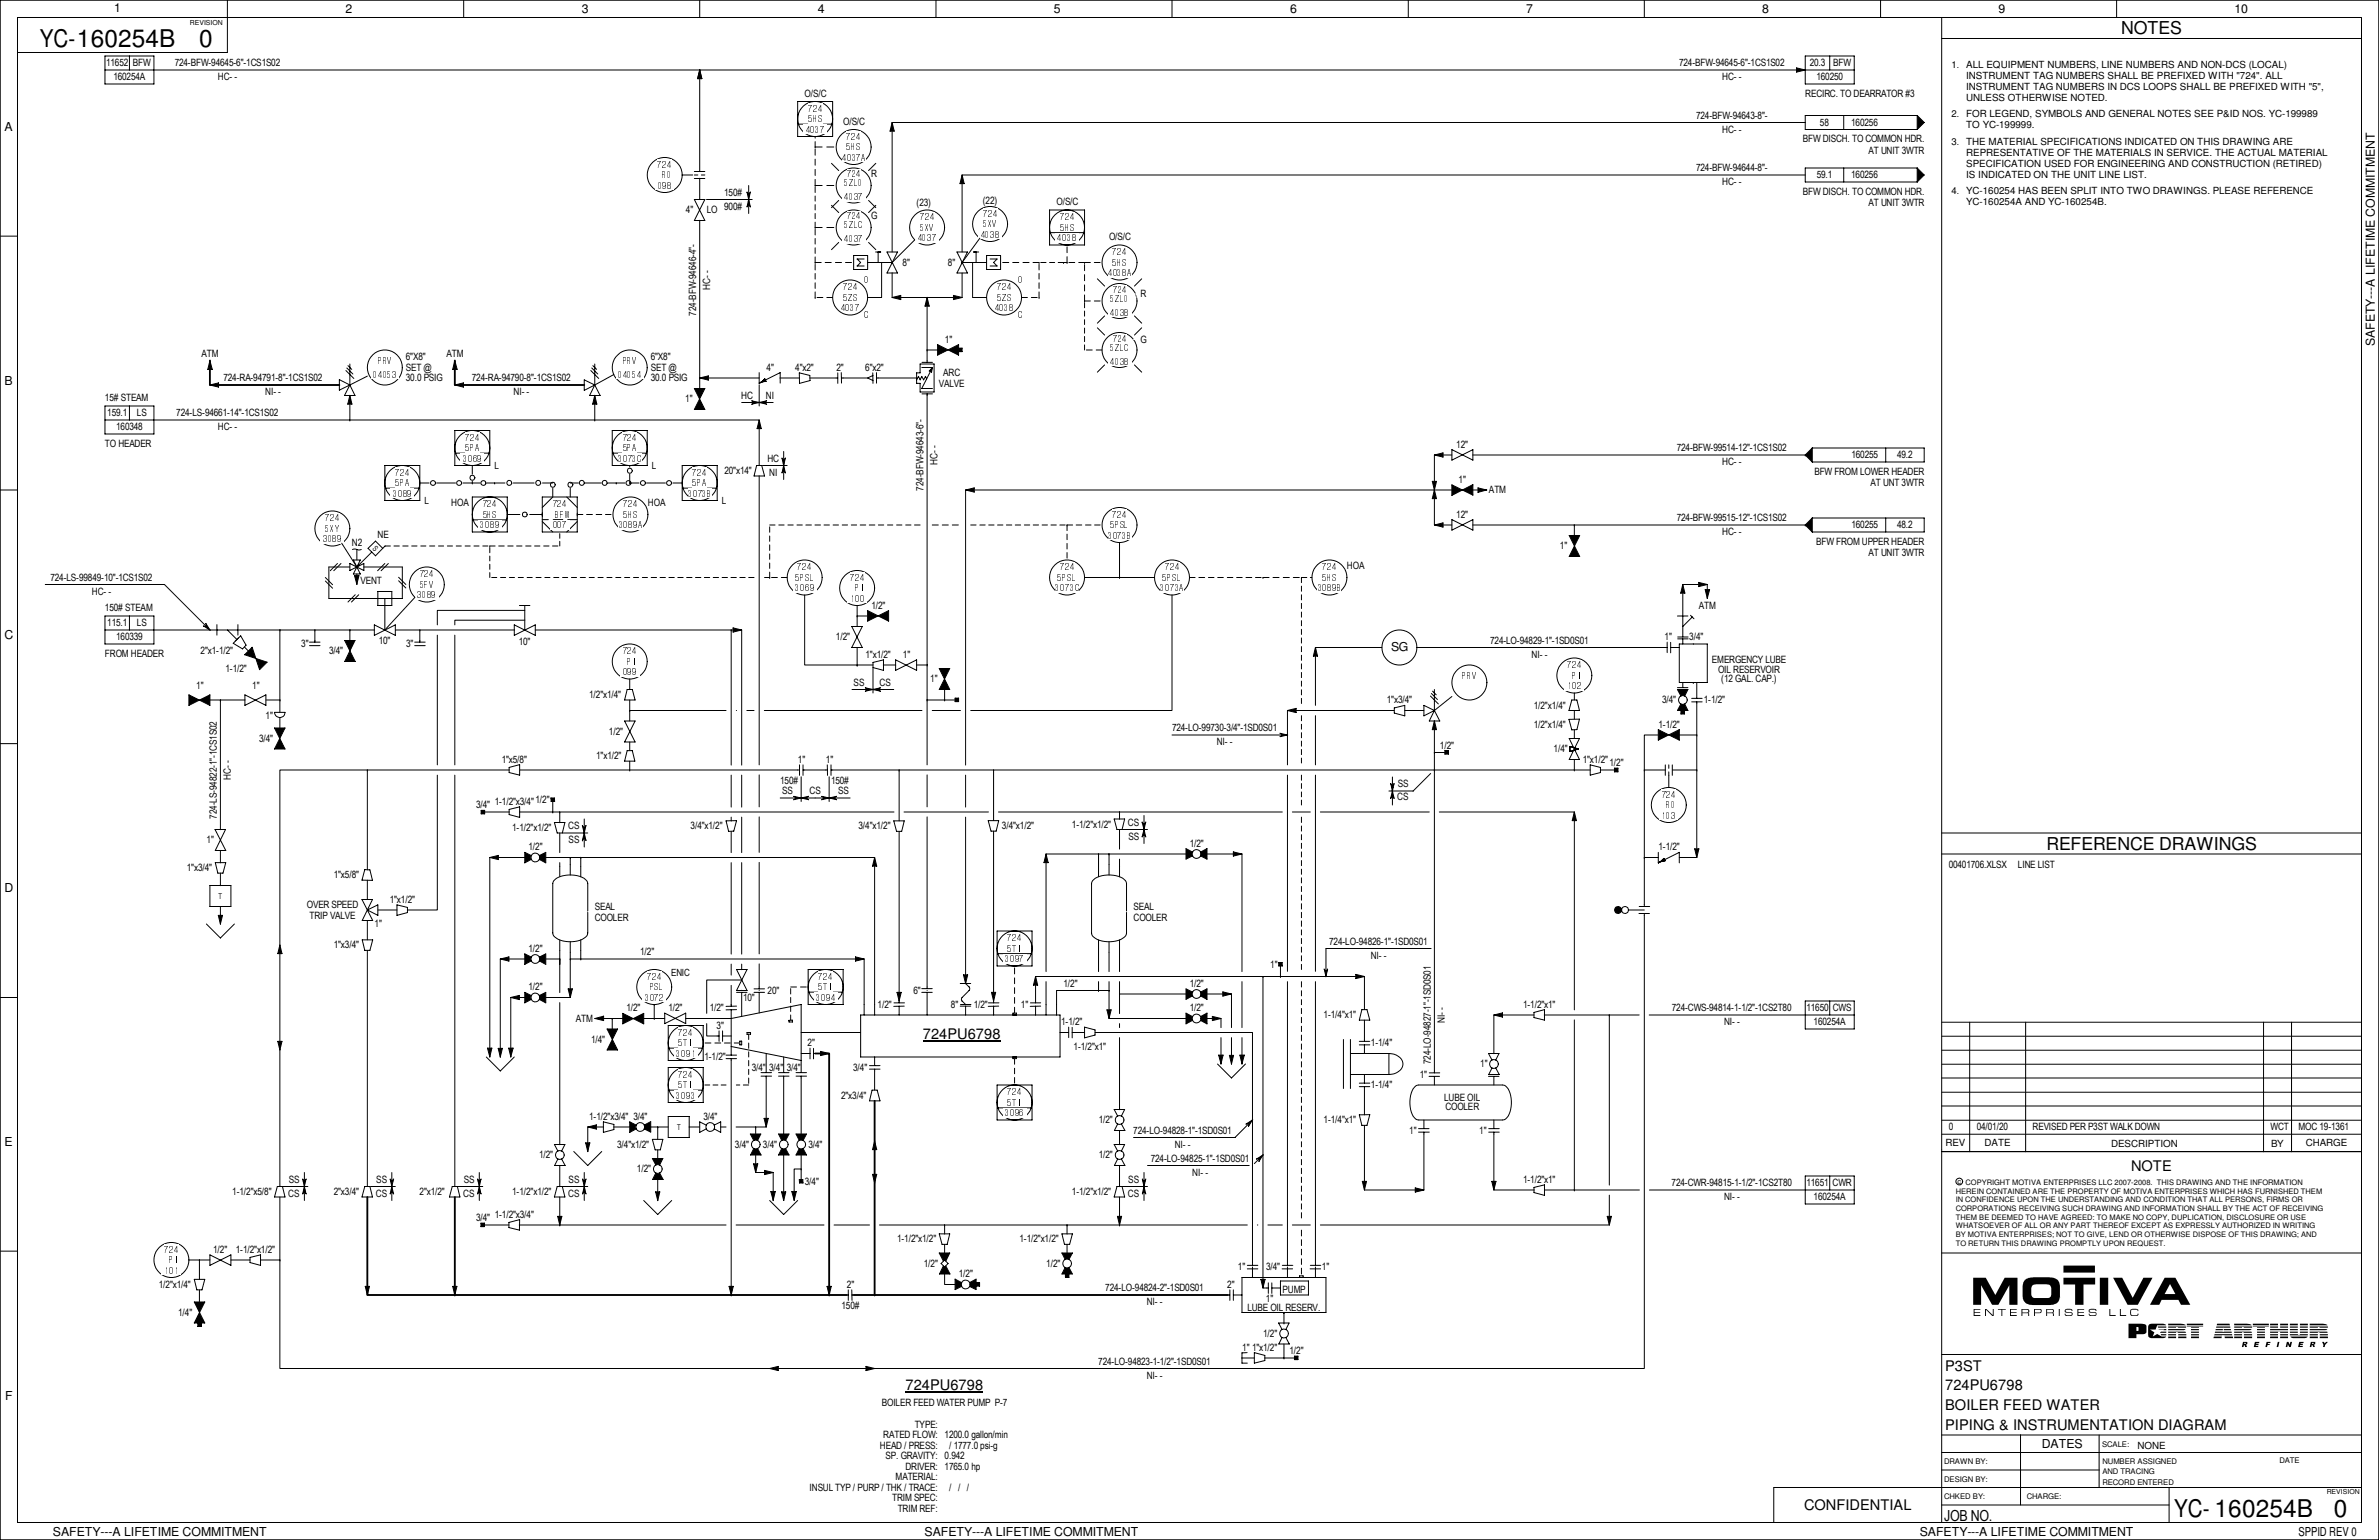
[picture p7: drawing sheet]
<svg xmlns="http://www.w3.org/2000/svg" width="432mm" height="279mm" viewBox="0 0 432 279" stroke-linecap="round" stroke-linejoin="round" font-family="sans-serif">
<defs><g id="words">
<g font-size="4.4">
<text x="7.2" y="8.6">YC-160254B</text>
<text x="36.2" y="8.5">0</text>
<text x="394.6" y="275.3">YC- 160254B</text>
<text x="423.6" y="275.2">0</text>
</g>
<g font-size="3.2">
<text x="385" y="6.2">NOTES</text>
<text x="371.4" y="154.1">REFERENCE DRAWINGS</text>
</g>
<text font-size="2.8" x="352.9" y="275.9">JOB NO.</text>
<g font-size="2.7">
<text x="167.5" y="188.5">724PU6798</text>
<text x="386.8" y="212.4">NOTE</text>
<text x="353.1" y="248.7">P3ST</text>
<text x="164.4" y="252.1">724PU6798</text>
<text x="353.1" y="252.3">724PU6798</text>
<text x="353.1" y="255.8">BOILER FEED WATER</text>
<text x="353.1" y="259.4">PIPING &amp; INSTRUMENTATION DIAGRAM</text>
<text x="327.4" y="274">CONFIDENTIAL</text>
</g>
<g font-size="2.2">
<text x="20.7" y="2.2">1</text>
<text x="62.7" y="2.4">2</text>
<text x="105.6" y="2.4">3</text>
<text x="148.4" y="2.4">4</text>
<text x="191.3" y="2.4">5</text>
<text x="234.1" y="2.4">6</text>
<text x="277" y="2.4">7</text>
<text x="319.9" y="2.4">8</text>
<text x="362.8" y="2.4">9</text>
<text x="405.6" y="2.4">10</text>
<text x=".8" y="23.8">A</text>
<text x="431" y="62.8" transform="rotate(-90 431 62.8)">SAFETY---A LIFETIME COMMITMENT</text>
<text x=".8" y="69.8">B</text>
<text x=".8" y="115.9">C</text>
<text x="252.5" y="118.2">SG</text>
<text x=".8" y="161.9">D</text>
<text x=".8" y="207.9">E</text>
<text x=".9" y="254">F</text>
<text x="370.6" y="262.7">DATES</text>
<text x="9.6" y="278.7">SAFETY---A LIFETIME COMMITMENT</text>
<text x="167.8" y="278.7">SAFETY---A LIFETIME COMMITMENT</text>
<text x="348.4" y="278.7">SAFETY---A LIFETIME COMMITMENT</text>
<text x="417.2" y="278.6">SPPID REV 0</text>
</g>
<g font-size="1.8">
<text x="19.3" y="12.1">11652</text>
<text x="20.6" y="14.6">160254A</text>
<text x="24.1" y="12.1">BFW</text>
<text x="31.7" y="12.1">724-BFW-94645-6&quot;-1CS1S02</text>
<text x="39.5" y="14.6">HC- -</text>
<text x="146" y="17.6">O/S/C</text>
<text x="304.8" y="12.1">724-BFW-94645-6&quot;-1CS1S02</text>
<text x="312.6" y="14.6">HC- -</text>
<text x="327.7" y="17.6">RECIRC. TO DEARRATOR #3</text>
<text x="328.5" y="12.1">20.3</text>
<text x="329.7" y="14.6">160250</text>
<text x="332.7" y="12.1">BFW</text>
<text x="356.9" y="12.4">ALL EQUIPMENT NUMBERS, LINE NUMBERS AND NON-DCS (LOCAL)</text>
<text x="356.9" y="14.4">INSTRUMENT TAG NUMBERS SHALL BE PREFIXED WITH &quot;724&quot;. ALL</text>
<text x="356.9" y="16.4">INSTRUMENT TAG NUMBERS IN DCS LOOPS SHALL BE PREFIXED WITH &quot;5&quot;,</text>
<text x="153" y="22.6">O/S/C</text>
<text x="307.8" y="21.6">724-BFW-94643-8&quot;-</text>
<text x="330.3" y="22.9">58</text>
<text x="336" y="22.9">160256</text>
<text x="356.9" y="18.4">UNLESS OTHERWISE NOTED.</text>
<text x="356.9" y="21.3">FOR LEGEND, SYMBOLS AND GENERAL NOTES SEE P&amp;ID NOS. YC-199989</text>
<text x="356.9" y="23.3">TO YC-199999.</text>
<text x="312.6" y="24.1">HC- -</text>
<text x="327.2" y="25.8">BFW DISCH. TO COMMON HDR.</text>
<text x="339.1" y="27.9">AT UNIT 3WTR</text>
<text x="356.9" y="26.4">THE MATERIAL SPECIFICATIONS INDICATED ON THIS DRAWING ARE</text>
<text x="356.9" y="28.4">REPRESENTATIVE OF THE MATERIALS IN SERVICE. THE ACTUAL MATERIAL</text>
<text x="131.4" y="35.6">150#</text>
<text x="158.1" y="32.2">R</text>
<text x="307.8" y="31.1">724-BFW-94644-8&quot;-</text>
<text x="312.6" y="33.7">HC- -</text>
<text x="327.2" y="35.3">BFW DISCH. TO COMMON HDR.</text>
<text x="329.7" y="32.4">59.1</text>
<text x="336" y="32.4">160256</text>
<text x="356.9" y="35.3">YC-160254 HAS BEEN SPLIT INTO TWO DRAWINGS. PLEASE REFERENCE</text>
<text x="356.9" y="30.4">SPECIFICATION USED FOR ENGINEERING AND CONSTRUCTION (RETIRED)</text>
<text x="356.9" y="32.3">IS INDICATED ON THE UNIT LINE LIST.</text>
<text x="124.5" y="38.7">4&quot;</text>
<text x="128.3" y="38.7">LO</text>
<text x="131.4" y="38.1">900#</text>
<text x="158.1" y="39.8">G</text>
<text x="166.4" y="37.5">(23)</text>
<text x="178.4" y="37">(22)</text>
<text x="191.8" y="37.3">O/S/C</text>
<text x="339.1" y="37.4">AT UNIT 3WTR</text>
<text x="356.9" y="37.3">YC-160254A AND YC-160254B.</text>
<text x="201.3" y="43.6">O/S/C</text>
<text x="128.9" y="52.5" transform="rotate(-90 128.9 52.5)">HC- -</text>
<text x="163.8" y="48.3">8&quot;</text>
<text x="172" y="48.3">8&quot;</text>
<text x="207" y="54">R</text>
<text x="126.4" y="57.3" transform="rotate(-90 126.4 57.3)">724-BFW-94646-4&quot;-</text>
<text x="36.6" y="64.8">ATM</text>
<text x="73.7" y="65.4">6&quot;X8&quot;</text>
<text x="81" y="64.8">ATM</text>
<text x="118.1" y="65.4">6&quot;X8&quot;</text>
<text x="171.5" y="62.2">1&quot;</text>
<text x="207" y="62.2">G</text>
<text x="40.6" y="69.2">724-RA-94791-8&quot;-1CS1S02</text>
<text x="48.1" y="71.8">NI- -</text>
<text x="73.7" y="67.3">SET @</text>
<text x="73.7" y="69.2">30.0 PSIG</text>
<text x="85.6" y="69.2">724-RA-94790-8&quot;-1CS1S02</text>
<text x="93.2" y="71.8">NI- -</text>
<text x="118.1" y="67.3">SET @</text>
<text x="118.1" y="69.2">30.0 PSIG</text>
<text x="139.1" y="67.3">4&quot;</text>
<text x="144.4" y="67.3">4&quot;x2&quot;</text>
<text x="151.8" y="67.3">2&quot;</text>
<text x="157.1" y="67.3">6&quot;x2&quot;</text>
<text x="170.4" y="70.3">VALVE</text>
<text x="171.2" y="68.2">ARC</text>
<text x="19" y="72.8">15# STEAM</text>
<text x="19.5" y="75.6">159.1</text>
<text x="24.8" y="75.6">LS</text>
<text x="32" y="75.6">724-LS-94661-14&quot;-1CS1S02</text>
<text x="124.4" y="73">1&quot;</text>
<text x="134.5" y="72.3">HC</text>
<text x="139" y="72.3">NI</text>
<text x="19" y="81.1">TO HEADER</text>
<text x="21.1" y="78.1">160348</text>
<text x="39.5" y="78.1">HC- -</text>
<text x="139.3" y="83.8">HC</text>
<text x="264.3" y="81.3">12&quot;</text>
<text x="304.3" y="81.9">724-BFW-99514-12&quot;-1CS1S02</text>
<text x="336" y="83.2">160255</text>
<text x="344.3" y="83.2">49.2</text>
<text x="89.7" y="85.1">L</text>
<text x="118.3" y="85.1">L</text>
<text x="131.5" y="86">20&quot;x14&quot;</text>
<text x="139.6" y="86.3">NI</text>
<text x="167.6" y="89" transform="rotate(-90 167.6 89)">724-BFW-94643-6&quot;-</text>
<text x="170.2" y="84.3" transform="rotate(-90 170.2 84.3)">HC- -</text>
<text x="264.7" y="87.6">1&quot;</text>
<text x="270.3" y="89.5">ATM</text>
<text x="312.6" y="84.5">HC- -</text>
<text x="329.3" y="86.1">BFW FROM LOWER HEADER</text>
<text x="339.5" y="88.2">AT UNT 3WTR</text>
<text x="77" y="91.4">L</text>
<text x="81.9" y="91.9">HOA</text>
<text x="117.6" y="91.9">HOA</text>
<text x="131" y="91.4">L</text>
<text x="264.3" y="94">12&quot;</text>
<text x="304.3" y="94.6">724-BFW-99515-12&quot;-1CS1S02</text>
<text x="336" y="95.9">160255</text>
<text x="344.3" y="95.9">48.2</text>
<text x="63.8" y="99.1">N2</text>
<text x="68.5" y="97.5">NE</text>
<text x="283.1" y="99.7">1&quot;</text>
<text x="312.6" y="97.2">HC- -</text>
<text x="329.6" y="98.8">BFW FROM UPPER HEADER</text>
<text x="339.1" y="100.9">AT UNIT 3WTR</text>
<text x="9.1" y="105.4">724-LS-99849-10&quot;-1CS1S02</text>
<text x="16.7" y="107.9">HC- -</text>
<text x="65.4" y="106">VENT</text>
<text x="244.5" y="103.3">HOA</text>
<text x="19" y="110.9">150# STEAM</text>
<text x="19.5" y="113.7">115.1</text>
<text x="24.8" y="113.7">LS</text>
<text x="158.2" y="110.5">1/2&quot;</text>
<text x="308.4" y="110.5">ATM</text>
<text x="19" y="119.2">FROM HEADER</text>
<text x="21.1" y="116.2">160339</text>
<text x="36.4" y="118.7">2&quot;x1-1/2&quot;</text>
<text x="54.7" y="117.5">3&quot;</text>
<text x="59.7" y="118.7">3/4&quot;</text>
<text x="68.7" y="116.8">10&quot;</text>
<text x="73.7" y="117.5">3&quot;</text>
<text x="94.1" y="117">10&quot;</text>
<text x="151.7" y="116.2">1/2&quot;</text>
<text x="157.1" y="119.4">1&quot;x1/2&quot;</text>
<text x="163.9" y="119.4">1&quot;</text>
<text x="270.5" y="116.8">724-LO-94829-1&quot;-1SD0S01</text>
<text x="278" y="119.4">NI- -</text>
<text x="302.1" y="116.2">1&quot;</text>
<text x="306.6" y="116.2">3/4&quot;</text>
<text x="35.6" y="125.1">1&quot;</text>
<text x="40.9" y="121.8">1-1/2&quot;</text>
<text x="45.8" y="125.1">1&quot;</text>
<text x="154.9" y="124.5">SS</text>
<text x="159.6" y="124.5">CS</text>
<text x="168.8" y="123.8">1&quot;</text>
<text x="310.7" y="120.4">EMERGENCY LUBE</text>
<text x="311.8" y="122">OIL RESERVOIR</text>
<text x="312.4" y="123.7">(12 GAL. CAP.)</text>
<text x="48.2" y="130.5">1&quot;</text>
<text x="106.9" y="126.7">1/2&quot;x1/4&quot;</text>
<text x="251.7" y="127.6">1&quot;x3/4&quot;</text>
<text x="278.4" y="128.6">1/2&quot;x1/4&quot;</text>
<text x="301.7" y="127.6">3/4&quot;</text>
<text x="309.2" y="127.6">1-1/2&quot;</text>
<text x="47" y="134.6">3/4&quot;</text>
<text x="108.2" y="137.8">1&quot;x1/2&quot;</text>
<text x="110.5" y="133.3">1/2&quot;</text>
<text x="212.7" y="132.7">724-LO-99730-3/4&quot;-1SD0S01</text>
<text x="220.9" y="135.3">NI- -</text>
<text x="261.4" y="135.9">1/2&quot;</text>
<text x="278.4" y="132.1">1/2&quot;x1/4&quot;</text>
<text x="282" y="136.5">1/4&quot;</text>
<text x="301" y="132.1">1-1/2&quot;</text>
<text x="41.9" y="141.4" transform="rotate(-90 41.9 141.4)">HC- -</text>
<text x="91.1" y="138.4">1&quot;x5/8&quot;</text>
<text x="141.6" y="142.2">150#</text>
<text x="144.8" y="138.4">1&quot;</text>
<text x="149.9" y="138.4">1&quot;</text>
<text x="150.8" y="142.2">150#</text>
<text x="253.7" y="142.9">SS</text>
<text x="287.3" y="138.4">1&quot;x1/2&quot;</text>
<text x="292.1" y="139.1">1/2&quot;</text>
<text x="39.4" y="148.5" transform="rotate(-90 39.4 148.5)">724-LS-94822-1&quot;-1CS1S02</text>
<text x="86.4" y="146.7">3/4&quot;</text>
<text x="89.8" y="146">1-1/2&quot;x3/4&quot;1/2&quot;</text>
<text x="141.9" y="144.1">SS</text>
<text x="146.9" y="144.1">CS</text>
<text x="152.1" y="144.1">SS</text>
<text x="204.7" y="149.9">CS</text>
<text x="253.6" y="145.1">CS</text>
<text x="37.5" y="153">1&quot;</text>
<text x="93" y="150.8">1-1/2&quot;x1/2&quot;</text>
<text x="95.9" y="154.3">1/2&quot;</text>
<text x="103.1" y="150.5">CS</text>
<text x="103.2" y="153">SS</text>
<text x="125.3" y="150.5">3/4&quot;x1/2&quot;</text>
<text x="155.8" y="150.5">3/4&quot;x1/2&quot;</text>
<text x="181.9" y="150.5">3/4&quot;x1/2&quot;</text>
<text x="194.6" y="150.2">1-1/2&quot;x1/2&quot;</text>
<text x="204.8" y="152.4">SS</text>
<text x="215.9" y="153.7">1/2&quot;</text>
<text x="301" y="154.3">1-1/2&quot;</text>
<text x="33.9" y="158.1">1&quot;x3/4&quot;</text>
<text x="60.6" y="159.4">1&quot;x5/8&quot;</text>
<text x="353.7" y="157.5">00401706.XLSX</text>
<text x="366.3" y="157.5">LINE LIST</text>
<text x="55.7" y="164.7">OVER SPEED</text>
<text x="56.2" y="166.8">TRIP VALVE</text>
<text x="70.7" y="163.8">1&quot;x1/2&quot;</text>
<text x="107.9" y="165">SEAL</text>
<text x="107.9" y="167.1">COOLER</text>
<text x="205.7" y="165">SEAL</text>
<text x="205.7" y="167.1">COOLER</text>
<text x="60.6" y="172.1">1&quot;x3/4&quot;</text>
<text x="68" y="168.3">1&quot;</text>
<text x="95.9" y="172.7">1/2&quot;</text>
<text x="116.2" y="173.4">1/2&quot;</text>
<text x="241.3" y="171.4">724-LO-94826-1&quot;-1SD0S01</text>
<text x="248.8" y="174">NI- -</text>
<text x="95.9" y="179.7">1/2&quot;</text>
<text x="121.8" y="177.2">ENIC</text>
<text x="193" y="179.1">1/2&quot;</text>
<text x="215.9" y="179.1">1/2&quot;</text>
<text x="230.5" y="175.6">1&quot;</text>
<text x="104.5" y="185.4">ATM</text>
<text x="113.7" y="183.5">1/2&quot;</text>
<text x="121.3" y="183.5">1/2&quot;</text>
<text x="128.8" y="183.5">1/2&quot;</text>
<text x="134.9" y="181.6">10&quot;</text>
<text x="139.3" y="180.3">20&quot;</text>
<text x="159.3" y="182.8">1/2&quot;</text>
<text x="165.8" y="180.3">6&quot;</text>
<text x="172.6" y="182.8">8&quot;</text>
<text x="176.7" y="182.8">1/2&quot;</text>
<text x="185.3" y="182.8">1&quot;</text>
<text x="215.9" y="183.5">1/2&quot;</text>
<text x="240.2" y="184.8">1-1/4&quot;x1&quot;</text>
<text x="262.3" y="185.5" transform="rotate(-90 262.3 185.5)">NI- -</text>
<text x="276.4" y="182.9">1-1/2&quot;x1&quot;</text>
<text x="303.4" y="183.5">724-CWS-94814-1-1/2&quot;-1CS2T80</text>
<text x="327.9" y="183.5">11650</text>
<text x="332.7" y="183.5">CWS</text>
<text x="107.3" y="189.2">1/4&quot;</text>
<text x="130" y="186.6">3&quot;</text>
<text x="146.6" y="189.8">2&quot;</text>
<text x="192.6" y="186">1-1/2&quot;</text>
<text x="194.9" y="190.5">1-1/2&quot;x1&quot;</text>
<text x="248.8" y="189.8">1-1/4&quot;</text>
<text x="312.9" y="186.1">NI- -</text>
<text x="329.2" y="186.1">160254A</text>
<text x="127.8" y="192.4">1-1/2&quot;</text>
<text x="136.4" y="194.3">3/4&quot;</text>
<text x="139.6" y="194.3">3/4&quot;</text>
<text x="142.8" y="194.3">3/4&quot;</text>
<text x="154.9" y="194.3">3/4&quot;</text>
<text x="248.8" y="197.4">1-1/4&quot;</text>
<text x="257.7" y="195.5">1&quot;</text>
<text x="259.7" y="193.1" transform="rotate(-90 259.7 193.1)">724-LO-94827-1&quot;-1SD0S01</text>
<text x="268.6" y="193.7">1&quot;</text>
<text x="106.9" y="203.2">1-1/2&quot;x3/4&quot; 3/4&quot;</text>
<text x="127.7" y="203.2">3/4&quot;</text>
<text x="152.7" y="199.4">2&quot;x3/4&quot;</text>
<text x="199.4" y="203.8">1/2&quot;</text>
<text x="240.2" y="203.8">1-1/4&quot;x1&quot;</text>
<text x="262.1" y="199.7">LUBE OIL</text>
<text x="262.3" y="201.4">COOLER</text>
<text x="112" y="208.3">3/4&quot;x1/2&quot;</text>
<text x="133.4" y="208.3">3/4&quot;</text>
<text x="138.5" y="208.3">3/4&quot;</text>
<text x="146.7" y="208.3">3/4&quot;</text>
<text x="205.7" y="205.7">724-LO-94828-1&quot;-1SD0S01</text>
<text x="213.2" y="208.3">NI- -</text>
<text x="255.8" y="205.7">1&quot;</text>
<text x="268.5" y="205.7">1&quot;</text>
<text x="353.1" y="208">REV</text>
<text x="353.7" y="205.1">0</text>
<text x="358.8" y="205.1">04/01/20</text>
<text x="360.2" y="207.9">DATE</text>
<text x="368.9" y="205.1">REVISED PER P3ST WALK DOWN</text>
<text x="383.2" y="208">DESCRIPTION</text>
<text x="412.1" y="205.1">WCT</text>
<text x="412.2" y="208">BY</text>
<text x="417.2" y="205.1">MOC 19-1361</text>
<text x="418.5" y="208">CHARGE</text>
<text x="52.4" y="214.6">SS</text>
<text x="68.3" y="214.6">SS</text>
<text x="84.2" y="214.6">SS</text>
<text x="97.8" y="210.2">1/2&quot;</text>
<text x="103.2" y="214.6">SS</text>
<text x="115.6" y="212.7">1/2&quot;</text>
<text x="146.1" y="215">3/4&quot;</text>
<text x="199.4" y="210.2">1/2&quot;</text>
<text x="204.8" y="214.6">SS</text>
<text x="208.9" y="210.8">724-LO-94825-1&quot;-1SD0S01</text>
<text x="216.4" y="213.4">NI- -</text>
<text x="276.4" y="214.6">1-1/2&quot;x1&quot;</text>
<text x="303.4" y="215.3">724-CWR-94815-1-1/2&quot;-1CS2T80</text>
<text x="327.9" y="215.3">11651</text>
<text x="332.6" y="215.3">CWR</text>
<text x="42.2" y="216.8">1-1/2&quot;x5/8&quot;</text>
<text x="52.3" y="217.2">CS</text>
<text x="60.6" y="216.8">2&quot;x3/4&quot;</text>
<text x="68.2" y="217.2">CS</text>
<text x="76.2" y="216.8">2&quot;x1/2&quot;</text>
<text x="84.1" y="217.2">CS</text>
<text x="86.4" y="221.6">3/4&quot;</text>
<text x="89.8" y="221">1-1/2&quot;x3/4&quot;</text>
<text x="93" y="216.9">1-1/2&quot;x1/2&quot;</text>
<text x="103.1" y="217.2">CS</text>
<text x="194.6" y="216.8">1-1/2&quot;x1/2&quot;</text>
<text x="204.7" y="217.2">CS</text>
<text x="312.9" y="217.8">NI- -</text>
<text x="329.2" y="217.8">160254A</text>
<text x="38.7" y="227.3">1/2&quot;</text>
<text x="42.8" y="227.3">1-1/2&quot;x1/2&quot;</text>
<text x="162.8" y="225.4">1-1/2&quot;x1/2&quot;</text>
<text x="185" y="225.4">1-1/2&quot;x1/2&quot;</text>
<text x="28.8" y="233.7">1/2&quot;x1/4&quot;</text>
<text x="153.7" y="233.7">2&quot;</text>
<text x="167.7" y="229.9">1/2&quot;</text>
<text x="174" y="231.8">1/2&quot;</text>
<text x="189.9" y="229.9">1/2&quot;</text>
<text x="222.8" y="233.6">2&quot;</text>
<text x="224.7" y="230.5">1&quot;</text>
<text x="229.8" y="230.5">3/4&quot;</text>
<text x="239.9" y="230.5">1&quot;</text>
<text x="32.3" y="238.8">1/4&quot;</text>
<text x="152.7" y="237.4">150#</text>
<text x="200.6" y="234.3">724-LO-94824-2&quot;-1SD0S01</text>
<text x="208.2" y="236.9">NI- -</text>
<text x="226.4" y="237.8">LUBE OIL RESERV.</text>
<text x="229.7" y="236.2">1&quot;</text>
<text x="232.8" y="234.7">PUMP</text>
<text x="225.5" y="245.1">1&quot; 1&quot;x1/2&quot;</text>
<text x="229.3" y="242.6">1/2&quot;</text>
<text x="234.1" y="245.7">1/2&quot;</text>
<text x="199.3" y="247.6">724-LO-94823-1-1/2&quot;-1SD0S01</text>
<text x="208.2" y="250.2">NI- -</text>
<text x="160.1" y="255.1">BOILER FEED WATER PUMP P-7</text>
<text x="159.7" y="262.9">HEAD / PRESS:</text>
<text x="160.3" y="261">RATED FLOW: 1200.0 gallon/min</text>
<text x="166" y="259.1">TYPE:</text>
<text x="172.3" y="262.9">/ 1777.0 psi-g</text>
<text x="388" y="262.8">NONE</text>
<text x="160.7" y="264.8">SP. GRAVITY: 0.942</text>
<text x="162.6" y="268.6">MATERIAL:</text>
<text x="164.3" y="266.7">DRIVER: 1765.0 hp</text>
<text x="146.9" y="270.5">INSUL TYP / PURP / THK / TRACE:</text>
<text x="161.9" y="272.4">TRIM SPEC:</text>
<text x="162.9" y="274.3">TRIM REF:</text>
<text x="172.3" y="270.5">/ / /</text>
</g>
<g font-size="1.7">
<text x="354.2" y="12.4">1.</text>
<text x="146.6" y="20.3">724</text>
<text x="146.6" y="22.2">5HS</text>
<text x="354.2" y="21.3">2.</text>
<text x="146.2" y="24.1">4037</text>
<text x="152.8" y="29.2">4037A</text>
<text x="153.6" y="25.4">724</text>
<text x="153.6" y="27.3">5HS</text>
<text x="354.2" y="26.3">3.</text>
<text x="119.3" y="30.5">724</text>
<text x="119.4" y="34.2">098</text>
<text x="120.2" y="32.3">RO</text>
<text x="153.2" y="33.8">5ZLO</text>
<text x="153.8" y="32.2">724</text>
<text x="354.2" y="35.2">4.</text>
<text x="153.2" y="41.4">5ZLC</text>
<text x="153.2" y="36.3">4037</text>
<text x="153.8" y="39.8">724</text>
<text x="167" y="40">724</text>
<text x="167" y="41.9">5XV</text>
<text x="178.4" y="39.4">724</text>
<text x="178.4" y="41.2">5XV</text>
<text x="192.4" y="40">724</text>
<text x="192.4" y="41.9">5HS</text>
<text x="153.2" y="43.9">4037</text>
<text x="166.6" y="43.8">4037</text>
<text x="178" y="43.1">4038</text>
<text x="191.9" y="43.8">4038</text>
<text x="201.9" y="46.4">724</text>
<text x="153" y="52.7">724</text>
<text x="156.8" y="51.4">O</text>
<text x="180.9" y="52.7">724</text>
<text x="184.8" y="51.4">O</text>
<text x="201" y="50.2">4038A</text>
<text x="201.9" y="48.3">5HS</text>
<text x="202" y="53.1">724</text>
<text x="152.6" y="56.5">4037</text>
<text x="153" y="54.6">5ZS</text>
<text x="156.8" y="57.8">C</text>
<text x="180.5" y="56.5">4038</text>
<text x="180.9" y="54.6">5ZS</text>
<text x="184.8" y="57.8">C</text>
<text x="201.5" y="57.3">4038</text>
<text x="201.5" y="54.8">5ZLO</text>
<text x="68.6" y="66">PRV</text>
<text x="113" y="66">PRV</text>
<text x="201.5" y="63.7">5ZLC</text>
<text x="202" y="62">724</text>
<text x="67.7" y="68.5">04053</text>
<text x="112.2" y="68.5">04054</text>
<text x="201.5" y="66.2">4038</text>
<text x="84" y="83.8">3069</text>
<text x="84.4" y="80">724</text>
<text x="84.4" y="81.9">5PA</text>
<text x="112.1" y="83.8">3073C</text>
<text x="113" y="80">724</text>
<text x="113" y="81.9">5PA</text>
<text x="71.7" y="86.4">724</text>
<text x="71.7" y="88.3">5PA</text>
<text x="125.7" y="86.4">724</text>
<text x="125.7" y="88.3">5PA</text>
<text x="59" y="94.6">724</text>
<text x="71.3" y="90.2">3089</text>
<text x="87.2" y="95.9">3089</text>
<text x="87.6" y="92.1">724</text>
<text x="87.6" y="94">5HS</text>
<text x="100.3" y="92.1">724</text>
<text x="100.3" y="95.9">007</text>
<text x="100.8" y="94">BFW</text>
<text x="112.3" y="95.9">3089A</text>
<text x="113.1" y="92.1">724</text>
<text x="113.1" y="94">5HS</text>
<text x="124.8" y="90.2">3073B</text>
<text x="201.5" y="95.9">5PSL</text>
<text x="201.9" y="94">724</text>
<text x="58.6" y="98.4">3089</text>
<text x="59.1" y="96.5">5XY</text>
<text x="201" y="97.8">3073B</text>
<text x="76.2" y="104.8">724</text>
<text x="76.2" y="106.6">5FV</text>
<text x="144.3" y="107.3">3069</text>
<text x="144.3" y="105.4">5PSL</text>
<text x="144.7" y="103.5">724</text>
<text x="154.3" y="105.4">724</text>
<text x="155.2" y="107.3">PI</text>
<text x="191.5" y="107.3">3073C</text>
<text x="191.9" y="105.4">5PSL</text>
<text x="192.4" y="103.5">724</text>
<text x="210.6" y="107.3">3073A</text>
<text x="211" y="105.4">5PSL</text>
<text x="211.4" y="103.5">724</text>
<text x="239.1" y="107.3">3089B</text>
<text x="240" y="103.5">724</text>
<text x="240" y="105.4">5HS</text>
<text x="75.8" y="108.5">3089</text>
<text x="154.3" y="109.2">100</text>
<text x="113" y="118.7">724</text>
<text x="113" y="122.6">099</text>
<text x="113.9" y="120.6">PI</text>
<text x="265.4" y="123.1">PRV</text>
<text x="284.4" y="121.3">724</text>
<text x="284.4" y="125.1">102</text>
<text x="285.3" y="123.2">PI</text>
<text x="301.6" y="144.8">724</text>
<text x="301.6" y="148.5">103</text>
<text x="302.5" y="146.6">RO</text>
<text x="182.8" y="170.8">724</text>
<text x="182.8" y="172.7">5TI</text>
<text x="117.4" y="177.8">724</text>
<text x="117.9" y="179.7">PSL</text>
<text x="148.5" y="177.8">724</text>
<text x="148.5" y="179.7">5TI</text>
<text x="182.4" y="174.6">3097</text>
<text x="117" y="181.6">3072</text>
<text x="148.1" y="181.6">3094</text>
<text x="122.7" y="191.8">3091</text>
<text x="123.1" y="188">724</text>
<text x="123.1" y="189.9">5TI</text>
<text x="123.1" y="195.6">724</text>
<text x="123.1" y="197.5">5TI</text>
<text x="122.7" y="199.4">3093</text>
<text x="182.4" y="202.6">3096</text>
<text x="182.8" y="198.8">724</text>
<text x="182.8" y="200.7">5TI</text>
<text x="29.8" y="227.3">724</text>
<text x="29.8" y="231.1">101</text>
<text x="30.7" y="229.2">PI</text>
</g>
<g font-size="1.4">
<text x="67.6" y="99.7" transform="rotate(45 67.6 99.7)">S</text>
<text x="39.7" y="163.1">T</text>
<text x="122.9" y="205">T</text>
<text x="355.3" y="214.8">c COPYRIGHT MOTIVA ENTERPRISES LLC 2007-2008. THIS DRAWING AND THE INFORMATION</text>
<text x="355" y="216.6">HEREIN CONTAINED ARE THE PROPERTY OF MOTIVA ENTERPRISES WHICH HAS FURNISHED THEM</text>
<text x="355" y="218.1">IN CONFIDENCE UPON THE UNDERSTANDING AND CONDITION THAT ALL PERSONS, FIRMS OR</text>
<text x="355" y="219.7">CORPORATIONS RECEIVING SUCH DRAWING AND INFORMATION SHALL BY THE ACT OF RECEIVING</text>
<text x="355" y="221.3">THEM BE DEEMED TO HAVE AGREED: TO MAKE NO COPY, DUPLICATION, DISCLOSURE OR USE</text>
<text x="355" y="222.9">WHATSOEVER OF ALL OR ANY PART THEREOF EXCEPT AS EXPRESSLY AUTHORIZED IN WRITING</text>
<text x="355" y="224.5">BY MOTIVA ENTERPRISES; NOT TO GIVE, LEND OR OTHERWISE DISPOSE OF THIS DRAWING; AND</text>
<text x="355" y="226.1">TO RETURN THIS DRAWING PROMPTLY UPON REQUEST.</text>
<text x="381.6" y="262.6">SCALE:</text>
<text x="352.9" y="265.7">DRAWN BY:</text>
<text x="352.9" y="268.9">DESIGN BY:</text>
<text x="381.6" y="267.5">AND TRACING</text>
<text x="381.6" y="269.4">RECORD ENTERED</text>
<text x="381.6" y="265.6">NUMBER ASSIGNED</text>
<text x="413.7" y="265.4">DATE</text>
<text x="352.9" y="272">CHKED BY:</text>
<text x="367.9" y="272">CHARGE:</text>
</g>
<g font-size="1.3">
<text x="34.5" y="4.5">REVISION</text>
<text x="422.3" y="271.1">REVISION</text>
</g>
</g></defs>
<g fill="none" stroke="#000" stroke-width=".18">
<path d="M303.2 117.5h1.6M303.2 116.5v1.9M304.5 115.9h1.9M304.8 116.8h5.1v7h-5.1zM305.4 115.9v.9M304.5 124.8h1.9M305.4 123.8v1M307 126.7h1.9M307.3 123.8h.1M308 123.8v2.9M132.7 184.8l12.7-2.6v10.2l-12.7-2.5zM145.4 187.3h10.8"/>
<path d="M156.2 184.1h36.2v7.7h-36.2zM156.8 182.2v1.9M157.8 193.3h1.9M158.7 182.2v1.9M158.7 191.8v1.5M163.2 182.5v1.6M164.1 182.5l-1.9 .1M167.3 180h1.9M168.3 180v4.1M174.3 182.5h1.9M175.3 182.5v1.6M180.3 182.5v1.6"/>
<path d="M181.3 182.5l-1.9 .1M183.9 184.1v-.3h.6v.3M183.9 191.8v.3h.6v-.3M188 182.5v1.6M188.9 182.5l-1.9 .1M189.9 182.2v1.9M191.8 182.2v1.9M192.4 187.3h1.6M194 186.4v1.9M243.8 188.6v8.9M245.1 188.6v8.9M245.1 194.9h7"/>
<path d="M245.1 191.1h7M246.7 189.6h1.9M246.7 196.5h1.9M247.6 189.6v1.5M247.6 194.9v1.6M252.1 191.1a2.1 2.1 0 0 1 2.5 2.4 2.61 2.61 0 0 1-2.5 1.4M252.1 191.1v3.8M256.8 197.2l.4-.3 .3-.1h15.2a1.95 1.95 0 0 1 1.5 2 4.6 4.6 0 0 1-.9 4.2l-.6 .2h-15.2a1.95 1.95 0 0 1-1.5-1.9 5.1 5.1 0 0 1 .8-4.1zM259.4 195.3h1.9M260.3 195.3v1.5M270.2 195.3h1.9M271.1 195.3v1.5"/>
<path d="M257.5 204.8h1.9M258.4 203.2v1.6M270.2 204.8h1.9M271.1 203.2v1.6M223.9 234.9h1.5M223.9 234v1.9M225.4 231.8h15.3v6.3h-15.3zM226.4 230.2h1.9M227.3 230.2v1.6M230.8 233.7h1.6M230.8 232.7v2M232.4 232.4h5.1v2.5h-5.1z"/>
<path d="M232.7 230.2h1.9M233 238.1h.1M233 238.1v1.9M233.7 230.2v1.6M235.9 231.8v-.3h.6l.1 .3M237.8 230.2h1.9M238.8 230.2v1.6"/>
<circle cx="285.7" cy="122.6" r="3.2"/>
</g>
<g fill="#fff">
<path d="M284.4 119.8h2.7v1.7h-2.7z" fill-rule="evenodd"/>
<path d="M284 123.6h3.5v1.7h-3.5z" fill-rule="evenodd"/>
<path d="M284.4 121.7h2.7v1.7h-2.7z" fill-rule="evenodd"/>
</g>
<g fill="none" stroke="#000" stroke-width=".18">
<path d="M258.4 128l1.9 .9-1.9 1zM259.6 126.3l1.5 1.4M259.8 125.8l1.1 1.1M260 125.4l.7 .7M260.3 125.1v3.8M260.3 128.9l1 1.9h-1.9zM121.3 186.1h6.3v6.3h-6.3zM121.4 190.2h6.1"/>
<circle cx="124.5" cy="189.2" r="3.2"/>
</g>
<g fill="#fff">
<path d="M123.1 186.4h2.7v1.8h-2.7z" fill-rule="evenodd"/>
<path d="M122.3 190.2h4.3v1.8h-4.3z" fill-rule="evenodd"/>
<path d="M123.1 188.3h2.7v1.8h-2.7z" fill-rule="evenodd"/>
</g>
<g fill="none" stroke="#000" stroke-width=".18">
<path d="M69.8 84.5h6.4v6.3h-6.4zM70 88.6h6.1"/>
<circle cx="73" cy="87.6" r="3.2"/>
</g>
<g fill="#fff">
<path d="M71.7 84.8h2.6v1.8h-2.6z" fill-rule="evenodd"/>
<path d="M70.9 88.6h4.3v1.8h-4.3z" fill-rule="evenodd"/>
<path d="M71.7 86.7h2.6v1.8h-2.6z" fill-rule="evenodd"/>
</g>
<g fill="none" stroke="#000" stroke-width=".18">
<path d="M123.8 84.5h6.4v6.3h-6.4zM124 88.6h6M302.3 138.8v1.9M302.9 138.8v.6M303.5 138.8v1.9M302.9 140v.7"/>
<circle cx="127" cy="87.6" r="3.2"/>
</g>
<g fill="#fff">
<path d="M125.7 84.8h2.6v1.8h-2.6z" fill-rule="evenodd"/>
<path d="M124.8 88.6h4.4v1.8h-4.4z" fill-rule="evenodd"/>
<path d="M125.7 86.7h2.6v1.8h-2.6z" fill-rule="evenodd"/>
</g>
<g fill="none" stroke="#000" stroke-width=".18">
<path d="M121.3 193.7h6.3v6.3h-6.3zM121.4 197.8h6.1"/>
<circle cx="124.5" cy="196.9" r="3.2"/>
</g>
<g fill="#fff">
<path d="M123.1 194.1h2.7v1.7h-2.7z" fill-rule="evenodd"/>
<path d="M122.3 197.9h4.3v1.7h-4.3z" fill-rule="evenodd"/>
<path d="M123.1 196h2.7v1.7h-2.7z" fill-rule="evenodd"/>
</g>
<g fill="none" stroke="#000" stroke-width=".18">
<path d="M154.9 46.4h2.6v2.5h-2.6zM156.8 47h-1.2l.6 .6-.6 .7h1.2M157.5 47.6h4.4M158.9 45.7h1M159.4 45.7v1.9M161 45.7h1.9l-1.9 3.8h1.9zM161.9 47.6h.1"/>
<circle cx="118.7" cy="179.1" r="3.2"/>
</g>
<g fill="#fff">
<path d="M117.4 176.3h2.7v1.8h-2.7z" fill-rule="evenodd"/>
<path d="M116.6 180.1h4.3v1.8h-4.3z" fill-rule="evenodd"/>
<path d="M117 178.2h3.5v1.8h-3.5z" fill-rule="evenodd"/>
</g>
<g fill="none" stroke="#000" stroke-width=".18">
<path d="M66.8 99.5l1.4-1.3 1.3 1.3-1.3 1.3zM63.5 102.2v1.3l2.5-1.3v1.3zM64.1 101.6h1.3l-1.3 2.5h1.3zM67.5 100.2l-2.7 2.7"/>
<circle cx="203.2" cy="47.6" r="3.2"/>
</g>
<g fill="#fff">
<path d="M201.9 44.8h2.6v1.8h-2.6z" fill-rule="evenodd"/>
<path d="M201 48.6h4.4v1.8h-4.4z" fill-rule="evenodd"/>
<path d="M201.9 46.7h2.6v1.8h-2.6z" fill-rule="evenodd"/>
</g>
<g fill="none" stroke="#000" stroke-width=".18">
<path d="M190.5 38.1h6.3v6.3h-6.3zM190.6 42.2h6.1"/>
<circle cx="193.7" cy="41.3" r="3.2"/>
</g>
<g fill="#fff">
<path d="M192.4 38.5h2.6v1.8h-2.6z" fill-rule="evenodd"/>
<path d="M191.5 42.3h4.3v1.8h-4.3z" fill-rule="evenodd"/>
<path d="M192.4 40.4h2.6v1.8h-2.6z" fill-rule="evenodd"/>
</g>
<g fill="none" stroke="#000" stroke-width=".18">
<path d="M199.2 59.5l1.3 1.3M207.2 59.5l-1.3 1.3M200.5 66.2l-1.3 1.3M205.9 66.2l1.3 1.3"/>
<circle cx="203.2" cy="63.5" r="3.2"/>
</g>
<g fill="#fff">
<path d="M202 60.6h2.6v1.7h-2.6z" fill-rule="evenodd"/>
<path d="M201.1 64.7h4.2v1.7h-4.2z" fill-rule="evenodd"/>
<path d="M201.5 62.2h3.4v1.7h-3.4z" fill-rule="evenodd"/>
</g>
<g fill="none" stroke="#000" stroke-width=".18">
<path d="M93.3 113.4v1.9l3.9-1.9v1.9zM94.3 109.9h1.9M95.2 109.9v4.4"/>
<circle cx="254" cy="117.5" r="3.2"/>
<circle cx="31.1" cy="228.6" r="3.2"/>
</g>
<g fill="#fff">
<path d="M29.8 225.8h2.6v1.8h-2.6z" fill-rule="evenodd"/>
<path d="M29.4 229.6h3.5v1.8h-3.5z" fill-rule="evenodd"/>
<path d="M29.8 227.7h2.6v1.8h-2.6z" fill-rule="evenodd"/>
</g>
<g fill="none" stroke="#000" stroke-width=".18">
<path d="M150.9 37.3l1.3 1.3M159 37.3l-1.4 1.3M152.2 44l-1.3 1.3M157.6 44l1.4 1.3"/>
<circle cx="154.9" cy="41.3" r="3.2"/>
</g>
<g fill="#fff">
<path d="M153.8 38.4h2.5v1.6h-2.5z" fill-rule="evenodd"/>
<path d="M152.8 42.5h4.3v1.7h-4.3z" fill-rule="evenodd"/>
<path d="M153.2 40h3.4v1.7h-3.4z" fill-rule="evenodd"/>
</g>
<g fill="none" stroke="#000" stroke-width=".18">
<path d="M144.8 18.4h6.3v6.4h-6.3zM144.9 22.5h6.1"/>
<circle cx="148" cy="21.6" r="3.2"/>
</g>
<g fill="#fff">
<path d="M146.6 18.8h2.7v1.8h-2.7z" fill-rule="evenodd"/>
<path d="M145.8 22.6h4.3v1.8h-4.3z" fill-rule="evenodd"/>
<path d="M146.6 20.7h2.7v1.8h-2.7z" fill-rule="evenodd"/>
</g>
<circle cx="154.9" cy="26.7" r="3.2" fill="none" stroke="#000" stroke-width=".18"/>
<g fill="#fff">
<path d="M153.6 23.9h2.7v1.8h-2.7z" fill-rule="evenodd"/>
<path d="M152.8 27.7h4.3v1.8h-4.3z" fill-rule="evenodd"/>
<path d="M153.6 25.8h2.7v1.8h-2.7z" fill-rule="evenodd"/>
</g>
<g fill="none" stroke="#000" stroke-width=".18">
<path d="M150.9 29.6l1.3 1.3M152.2 36.4l-1.3 1.3M157.6 36.4l1.4 1.3M159 29.6l-1.4 1.3"/>
<circle cx="154.9" cy="33.7" r="3.2"/>
</g>
<g fill="#fff">
<path d="M153.8 30.7h2.5v1.7h-2.5z" fill-rule="evenodd"/>
<path d="M152.8 34.9h4.3v1.7h-4.3z" fill-rule="evenodd"/>
<path d="M153.2 32.4h3.4v1.7h-3.4z" fill-rule="evenodd"/>
</g>
<g fill="none" stroke="#000" stroke-width=".18">
<path d="M146.7 175.9h6.3v6.3h-6.3zM146.8 180h6.1"/>
<circle cx="149.9" cy="179.1" r="3.2"/>
</g>
<g fill="#fff">
<path d="M148.5 176.3h2.7v1.8h-2.7z" fill-rule="evenodd"/>
<path d="M147.7 180.1h4.3v1.8h-4.3z" fill-rule="evenodd"/>
<path d="M148.5 178.2h2.7v1.8h-2.7z" fill-rule="evenodd"/>
</g>
<g fill="none" stroke="#000" stroke-width=".18">
<path d="M67.9 113.4v1.9l3.9-1.9v1.9zM68.6 107.3h2.5v2.6h-2.5zM68.6 108.6h2.5M69.8 108.6v5.7"/>
<circle cx="114.4" cy="93.3" r="3.2"/>
</g>
<g fill="#fff">
<path d="M113.1 90.6h2.6v1.7h-2.6z" fill-rule="evenodd"/>
<path d="M112.3 94.4h4.3v1.7h-4.3z" fill-rule="evenodd"/>
<path d="M113.1 92.5h2.6v1.7h-2.6z" fill-rule="evenodd"/>
</g>
<g fill="none" stroke="#000" stroke-width=".18">
<path d="M126 32.4h1.9M126 31.1h1.9M126 31.7h.7M127.3 31.7h.6M85.7 90.2h6.4v6.3h-6.4zM85.9 94.3h6"/>
<circle cx="88.9" cy="93.3" r="3.2"/>
</g>
<g fill="#fff">
<path d="M87.6 90.6h2.6v1.7h-2.6z" fill-rule="evenodd"/>
<path d="M86.7 94.4h4.4v1.7h-4.4z" fill-rule="evenodd"/>
<path d="M87.6 92.5h2.6v1.7h-2.6z" fill-rule="evenodd"/>
</g>
<circle cx="203.2" cy="95.3" r="3.2" fill="none" stroke="#000" stroke-width=".18"/>
<g fill="#fff">
<path d="M201.9 92.5h2.6v1.7h-2.6z" fill-rule="evenodd"/>
<path d="M201 96.3h4.4v1.7h-4.4z" fill-rule="evenodd"/>
<path d="M201.5 94.4h3.4v1.7h-3.4z" fill-rule="evenodd"/>
</g>
<g fill="none" stroke="#000" stroke-width=".18">
<path d="M82.5 78.1h6.4v6.4h-6.4zM82.7 82.2h6.1"/>
<circle cx="85.7" cy="81.3" r="3.2"/>
</g>
<g fill="#fff">
<path d="M84.4 78.5h2.6v1.8h-2.6z" fill-rule="evenodd"/>
<path d="M83.6 82.3h4.3v1.8h-4.3z" fill-rule="evenodd"/>
<path d="M84.4 80.4h2.6v1.8h-2.6z" fill-rule="evenodd"/>
</g>
<g fill="none" stroke="#000" stroke-width=".18">
<path d="M106 68.9l1.9 .9-1.9 1zM107.2 67.2l1.5 1.5M107.4 66.8l1.1 1.1M107.6 66.3l.7 .7M107.9 66v3.8M107.9 69.8l1 2h-1.9z"/>
<circle cx="212.7" cy="104.8" r="3.2"/>
</g>
<g fill="#fff">
<path d="M211.4 102h2.6v1.8h-2.6z" fill-rule="evenodd"/>
<path d="M210.6 105.8h4.3v1.8h-4.3z" fill-rule="evenodd"/>
<path d="M211 103.9h3.5v1.8h-3.5z" fill-rule="evenodd"/>
</g>
<path d="M98.4 94.6l1.9 1.9M98.4 90.2h6.4v6.3h-6.4zM98.4 94.3h1.1M100.3 90.2l-1.9 1.9M100.4 94.3h1.8M102.9 90.2l1.9 1.9M103 94.3h1.8M104.8 94.6l-1.9 1.9" fill="none" stroke="#000" stroke-width=".18"/>
<g fill="#fff">
<path d="M100.3 90.6h2.6v1.7h-2.6z" fill-rule="evenodd"/>
<path d="M99.9 94.4h3.4v1.7h-3.4z" fill-rule="evenodd"/>
<path d="M99.9 92.5h3.4v1.7h-3.4z" fill-rule="evenodd"/>
</g>
<circle cx="155.6" cy="106.7" r="3.2" fill="none" stroke="#000" stroke-width=".18"/>
<g fill="#fff">
<path d="M154.3 103.9h2.6v1.8h-2.6z" fill-rule="evenodd"/>
<path d="M153.8 107.7h3.5v1.8h-3.5z" fill-rule="evenodd"/>
<path d="M154.3 105.8h2.6v1.8h-2.6z" fill-rule="evenodd"/>
</g>
<g fill="none" stroke="#000" stroke-width=".18">
<path d="M173.7 45.7h1.9l-1.9 3.8h1.9zM174.6 47.6h.1M174.6 47.6h4.5M179.1 46.4h2.5v2.5h-2.5zM179.7 47h1.3l-.7 .6 .7 .7h-1.3M111.1 78.1h6.4v6.4h-6.4zM111.3 82.2h6"/>
<circle cx="114.3" cy="81.3" r="3.2"/>
</g>
<g fill="#fff">
<path d="M113 78.5h2.6v1.8h-2.6z" fill-rule="evenodd"/>
<path d="M112.1 82.3h4.4v1.8h-4.4z" fill-rule="evenodd"/>
<path d="M113 80.4h2.6v1.8h-2.6z" fill-rule="evenodd"/>
</g>
<g fill="none" stroke="#000" stroke-width=".18">
<path d="M199.2 50.6l1.3 1.3M200.5 57.3l-1.3 1.3M205.9 57.3l1.3 1.3M207.2 50.6l-1.3 1.3"/>
<circle cx="203.2" cy="54.6" r="3.2"/>
</g>
<g fill="#fff">
<path d="M202 51.7h2.6v1.7h-2.6z" fill-rule="evenodd"/>
<path d="M201.1 55.8h4.2v1.7h-4.2z" fill-rule="evenodd"/>
<path d="M201.5 53.3h3.4v1.7h-3.4z" fill-rule="evenodd"/>
</g>
<g fill="none" stroke="#000" stroke-width=".18">
<path d="M181 196.8h6.3v6.4h-6.3zM181.1 201h6.1"/>
<circle cx="184.2" cy="200" r="3.2"/>
</g>
<g fill="#fff">
<path d="M182.8 197.2h2.7v1.8h-2.7z" fill-rule="evenodd"/>
<path d="M182 201h4.3v1.8h-4.3z" fill-rule="evenodd"/>
<path d="M182.8 199.1h2.7v1.8h-2.7z" fill-rule="evenodd"/>
</g>
<g fill="none" stroke="#000" stroke-width=".18">
<path d="M176.7 45.7h.9M177.2 45.7v1.9M181 168.9h6.3v6.4h-6.3zM181.1 173h6.1"/>
<circle cx="184.2" cy="172.1" r="3.2"/>
</g>
<g fill="#fff">
<path d="M182.8 169.3h2.7v1.8h-2.7z" fill-rule="evenodd"/>
<path d="M182 173.1h4.3v1.8h-4.3z" fill-rule="evenodd"/>
<path d="M182.8 171.2h2.7v1.8h-2.7z" fill-rule="evenodd"/>
</g>
<g fill="none" stroke="#000" stroke-width=".18">
<path d="M61.6 68.9l1.9 .9-1.9 1zM62.8 67.2l1.4 1.5M62.9 66.8l1.2 1.1M63.2 66.3l.6 .7M63.5 66v3.8M63.5 69.8l.9 2h-1.9z"/>
<circle cx="114.3" cy="120" r="3.2"/>
</g>
<g fill="#fff">
<path d="M113 117.2h2.6v1.8h-2.6z" fill-rule="evenodd"/>
<path d="M112.6 121h3.4v1.8h-3.4z" fill-rule="evenodd"/>
<path d="M113 119.1h2.6v1.8h-2.6z" fill-rule="evenodd"/>
</g>
<circle cx="193.7" cy="104.8" r="3.2" fill="none" stroke="#000" stroke-width=".18"/>
<g fill="#fff">
<path d="M192.4 102h2.6v1.8h-2.6z" fill-rule="evenodd"/>
<path d="M191.5 105.8h4.3v1.8h-4.3z" fill-rule="evenodd"/>
<path d="M191.9 103.9h3.5v1.8h-3.5z" fill-rule="evenodd"/>
</g>
<circle cx="146" cy="104.8" r="3.2" fill="none" stroke="#000" stroke-width=".18"/>
<g fill="#fff">
<path d="M144.7 102h2.7v1.8h-2.7z" fill-rule="evenodd"/>
<path d="M143.9 105.8h4.3v1.8h-4.3z" fill-rule="evenodd"/>
<path d="M144.3 103.9h3.5v1.8h-3.5z" fill-rule="evenodd"/>
</g>
<circle cx="241.3" cy="104.8" r="3.2" fill="none" stroke="#000" stroke-width=".18"/>
<g fill="#fff">
<path d="M240 102h2.6v1.8h-2.6z" fill-rule="evenodd"/>
<path d="M239.1 105.8h4.4v1.8h-4.4z" fill-rule="evenodd"/>
<path d="M240 103.9h2.6v1.8h-2.6z" fill-rule="evenodd"/>
</g>
<g fill="#000">
<path d="M348 30.5l1.2 1.2-1.2 1.3zM348 21l1.2 1.2-1.2 1.3zM38.1 65.4l.4 1.6h-.8zM82.5 65.4l.5 1.6h-.8zM127 72.4l.9 1.9h-1.9zM126 70.5h1.9l-.9 1.9zM170.2 62.5l1.9 1-1.9 .9zM172.1 63.5l1.9-1v1.9zM263.5 88l1.9 .9-1.9 1zM265.4 88.9l1.9-1v1.9zM268.3 88.5l1.5 .4-1.5 .4zM284.8 97.2h1.9l-1 1.9z"/>
<path d="M327.7 95.2l1.2-1.2v2.5zM327.7 82.5l1.2-1.2v2.5zM44.4 118.8l1.4-1.4 .6 2.1zM62.6 116.2h1.8l-.9 1.9zM64.3 104.4h.9l-.4 1.6zM157.5 110.8l1.9 1-1.9 .9zM159.4 111.8l1.9-1v1.9zM285.7 99.1l1 1.9h-1.9zM309.5 107h.8l-.4 1.5zM34.3 126.1l1.9 .9-1.9 1zM36.2 127l1.9-.9v1.9zM46.4 119.5l2.1 .6-1.4 1.4z"/>
<path d="M50.8 134l.9 1.9h-1.9zM49.8 132.1h1.9l-.9 1.9zM63.5 118.1l1 1.9h-1.9zM170.5 121.3h1.9l-1 1.9zM171.4 123.2l1 1.9h-1.9zM301 132.4l1.9 .9-1.9 1zM302.9 133.3l1.9-.9v1.9zM88.5 190.2h.8l-.4 1.5zM92.3 190.2h.8l-.4 1.5zM108 184.8l1.6-.4v.8zM110.2 186.7h1.9l-1 1.9zM111.1 188.6l1 1.9h-1.9z"/>
<path d="M113 183.9l1.9 .9-1.9 1zM114.9 184.8l1.9-.9v1.9zM221.2 191.4h.8l-.4 1.6zM225 191.4h.8l-.4 1.6zM139.9 216.2h.8l-.4 1.6zM143.7 216.2h.8l-.4 1.6zM35.3 236.2h1.9l-1 1.9zM36.2 238.1l1 1.9h-1.9z"/>
<path d="M136.5 72.7l1.3 .3-1.3 .3 .4-.3z" fill-rule="evenodd"/>
<path d="M137.8 73l1.3-.3-.4 .3 .4 .3z" fill-rule="evenodd"/>
<path d="M174 63.2h.6v.6h-.6z" fill-rule="evenodd"/>
<path d="M142.2 84.5l.3 1.3-.3-.4-.3 .4z" fill-rule="evenodd"/>
<path d="M141.9 83.1l.3 .4 .3-.4-.3 1.4z" fill-rule="evenodd"/>
<path d="M37.4 113.2l.7 1.1-1.1-.7 .5 .1z" fill-rule="evenodd"/>
<path d="M158.5 125.1l1.3-.3-.5 .3 .5 .3z" fill-rule="evenodd"/>
<path d="M157.1 124.8l1.4 .3-1.4 .3 .4-.3z" fill-rule="evenodd"/>
<path d="M173.4 126.7h.6v.6h-.6z" fill-rule="evenodd"/>
<path d="M262.3 136.2h.6v.6h-.6z" fill-rule="evenodd"/>
<path d="M293 139.4h.7v.6h-.7z" fill-rule="evenodd"/>
<path d="M305.1 128.9h.6v.6h-.6z" fill-rule="evenodd"/>
<path d="M305.1 127.7h.7l.6 1.2h-1.9z" fill-rule="evenodd"/>
<path d="M304.5 125.1h1.9l-.6 1.2h-.7z" fill-rule="evenodd"/>
<path d="M87.3 147h.7v.7h-.7z" fill-rule="evenodd"/>
<path d="M95.2 154.6l1.2 .6v.7l-1.2 .6z" fill-rule="evenodd"/>
<path d="M97.9 155.2l1.2-.6v1.9l-1.2-.6z" fill-rule="evenodd"/>
<path d="M100 144.8h.6l.1 .6h-.7z" fill-rule="evenodd"/>
<path d="M106 151.1l.3 1.3-.3-.3-.3 .3z" fill-rule="evenodd"/>
<path d="M105.7 149.8l.3 .4 .3-.4-.3 1.3z" fill-rule="evenodd"/>
<path d="M145.4 144.8l1.3-.3-.4 .3 .4 .3z" fill-rule="evenodd"/>
<path d="M144.1 144.5l1.3 .3-1.3 .3 .4-.3z" fill-rule="evenodd"/>
<path d="M150.5 144.8l1.3-.3-.4 .3 .4 .3z" fill-rule="evenodd"/>
<path d="M149.2 144.5l1.3 .3-1.3 .3 .4-.3z" fill-rule="evenodd"/>
<path d="M207.6 150.5l.3 1.3-.3-.4-.3 .4z" fill-rule="evenodd"/>
<path d="M207.3 149.2l.3 .4 .3-.4-.3 1.3z" fill-rule="evenodd"/>
<path d="M215.3 154l1.2 .6v.7l-1.2 .6z" fill-rule="evenodd"/>
<path d="M217.9 154.6l1.2-.6v1.9l-1.2-.6z" fill-rule="evenodd"/>
<path d="M252.4 142.2l.3 .4 .3-.4-.3 1.3z" fill-rule="evenodd"/>
<path d="M252.7 143.5l.3 1.3-.3-.4-.3 .4z" fill-rule="evenodd"/>
<path d="M95.2 173.1l1.2 .6v.6l-1.2 .7z" fill-rule="evenodd"/>
<path d="M97.9 173.7l1.2-.6v1.9l-1.2-.7z" fill-rule="evenodd"/>
<path d="M217.9 180l1.2-.6v1.9l-1.2-.6z" fill-rule="evenodd"/>
<path d="M232.1 174.6h.6v.7h-.6z" fill-rule="evenodd"/>
<path d="M95.2 180l1.2 .6v.7l-1.2 .6z" fill-rule="evenodd"/>
<path d="M97.9 180.6l1.2-.6v1.9l-1.2-.6z" fill-rule="evenodd"/>
<path d="M215.3 179.4l1.2 .6v.7l-1.2 .6z" fill-rule="evenodd"/>
<path d="M215.3 183.8l1.2 .6v.7l-1.2 .7z" fill-rule="evenodd"/>
<path d="M217.9 184.4l1.2-.6v2l-1.2-.7z" fill-rule="evenodd"/>
<path d="M55.2 215.3l.3 1.3-.3-.4-.3 .4z" fill-rule="evenodd"/>
<path d="M54.9 214l.3 .3 .3-.3-.3 1.3z" fill-rule="evenodd"/>
<path d="M71.1 215.3l.3 1.3-.3-.4-.3 .4z" fill-rule="evenodd"/>
<path d="M70.8 214l.3 .3 .3-.3-.3 1.3z" fill-rule="evenodd"/>
<path d="M87 215.3l.3 1.3-.3-.4-.3 .4z" fill-rule="evenodd"/>
<path d="M86.7 214l.3 .3 .3-.3-.3 1.3z" fill-rule="evenodd"/>
<path d="M106 215.3l.3 1.3-.3-.4-.3 .4z" fill-rule="evenodd"/>
<path d="M105.7 214l.3 .3 .3-.3-.3 1.3z" fill-rule="evenodd"/>
<path d="M114.3 203.5l1.2 .6v.7l-1.2 .6z" fill-rule="evenodd"/>
<path d="M116.9 204.1l1.2-.6v1.9l-1.2-.6z" fill-rule="evenodd"/>
<path d="M118.4 210.2h1.9l-.6 1.2h-.7z" fill-rule="evenodd"/>
<path d="M119 212.8h.7l.7 1.2h-2z" fill-rule="evenodd"/>
<path d="M136.2 205.7h1.9l-.6 1.2h-.7z" fill-rule="evenodd"/>
<path d="M136.8 208.4h.7l.6 1.1h-1.9z" fill-rule="evenodd"/>
<path d="M141.3 205.7h1.9l-.6 1.2h-.7z" fill-rule="evenodd"/>
<path d="M141.9 208.4h.7l.6 1.1h-1.9z" fill-rule="evenodd"/>
<path d="M144.5 205.7h1.9l-.6 1.2h-.7z" fill-rule="evenodd"/>
<path d="M145.1 214h.6l.1 .6h-.7z" fill-rule="evenodd"/>
<path d="M145.1 208.4h.7l.6 1.1h-1.9z" fill-rule="evenodd"/>
<path d="M207.6 215.3l.3 1.3-.3-.4-.3 .4z" fill-rule="evenodd"/>
<path d="M207.3 214l.3 .3 .3-.3-.3 1.3z" fill-rule="evenodd"/>
<path d="M226.2 203.9l1.1-.7-.7 1.1 .1-.5z" fill-rule="evenodd"/>
<path d="M87.3 221.9h.6v.6h-.6z" fill-rule="evenodd"/>
<path d="M170.5 227.3h1.9l-.7 1.5-.3-.2-.2 .2z" fill-rule="evenodd"/>
<path d="M171.2 229.7l.2 .2 .3-.2 .7 1.4h-1.9z" fill-rule="evenodd"/>
<path d="M173.4 232.1l1.1 .6v.7l-1.1 .6z" fill-rule="evenodd"/>
<path d="M176 232.7l1.2-.6v1.9l-1.2-.6z" fill-rule="evenodd"/>
<path d="M177.2 232.7h.6v.6h-.6z" fill-rule="evenodd"/>
<path d="M192.7 227.3h1.9l-.6 1.2h-.7z" fill-rule="evenodd"/>
<path d="M193.3 230h.7l.6 1.1h-1.9z" fill-rule="evenodd"/>
<path d="M193.4 231.1h.6v.7h-.6z" fill-rule="evenodd"/>
<path d="M35.9 240h.6v.7h-.6z" fill-rule="evenodd"/>
<path d="M234.9 246h.7v.7h-.7z" fill-rule="evenodd"/>
<circle cx="293.7" cy="165.1" r=".63"/>
</g>
<g fill="none" stroke="#000" stroke-width=".18">
<path d="M19 10.2h8.9v5h-8.9zM19 12.7h317.5M23.5 10.2v2.5M127 12.7h.1M127 12.7v18.4M327.7 10.2h8.8v5h-8.8zM332.1 10.2v2.5M126 36.2h1.9l-1.9 3.8h1.9zM127 32.3v3.9M148 33.7h.1M148 26.7h.1M148 24.8v.3"/>
<path d="M148 25.7v1M148 27.1v1.1M148 28.9v1.1M148 30.7v1.1M148 32.6v1.1M148 34v.9M148 35.6v.9M148 37.1v1M148 38.7v1M148 26.7h1.2M148 33.7h1.2M150.1 26.7h1.2"/>
<path d="M150.1 33.7h1.2M327.7 22.2h-165.8v23.5M327.7 31.7h-153.1v14M334.6 21v2.5M334.6 30.5v2.5M348 30.5l1.2 1.2-1.2 1.3M348 30.5h-20.3v2.5h20.3M348 21h-20.3v2.5h20.3M348 21v2.5M348 30.5v2.5M348 21l1.2 1.2-1.2 1.3M148 47.6h.1"/>
<path d="M148 54h.1M148 41.3h.1M148 47.6h1.1M148 40.3v1M148 41.6v1M148 43.3v1M148 45v1M148 46.6v1M148 48v1M148 49.6v1M148 51.3v1M148 53v1"/>
<path d="M148 41.3h1.2M148.3 54h1.1M149.8 47.6h1.1M150.1 54h1M150.1 41.3h1.2M151.6 47.6h1.1M153.5 47.6h1.1M160 47.6v6.4h-2.5M161.9 49.5v4.5h6.4M168.3 54h.1M168.3 53.9v11.8M174.6 49.5v4.5h-6.4"/>
<path d="M176.5 47.6v6.4h2.6M182 47.6h1.1M183.8 47.6h1.1M185.4 54h1.1M185.7 47.6h1.1M187.2 54h1.1M187.5 47.6h1.1M188.6 54h.1M188.6 47.6h.1M188.6 48v1M188.6 49.6v1M188.6 51.3v1"/>
<path d="M188.6 53v1M188.9 47.6h1M190.5 47.6h.9M192.1 47.6h1.6M193 47.6h.1M193.7 47.6h.1M193.7 44.8v1M193.7 46.6v1M194 47.6h1.1M195.8 47.6h2.1M196.8 47.6h.1M196.8 54.6h.1"/>
<path d="M196.8 48v1.1M196.8 49.8v1.1M196.8 51.7v1.1M196.8 53.5v1.1M196.8 54.9v.9M196.8 56.4v1M196.8 58v.9M196.8 59.5v1M196.8 54.6h1.1M198.6 47.6h1.1M198.6 54.6h1.1M19 73.7h8.9v5h-8.9z"/>
<path d="M19 76.2h88.9M23.5 73.7v2.5M38.1 65.4l.4 1.6h-.8zM63.5 76.2h.1M63.5 71.7v4.5M82.5 65.4l.5 1.6h-.8zM107.9 76.2h29.9v8.3M107.9 76.2h.1M107.9 71.7v4.5M126 70.5h1.9l-1.9 3.8h1.9zM127 68.5v2M134.6 73h5.7"/>
<path d="M136.4 72.7a3.2 3.2 0 0 0 2.7 0M136.5 72.7l.4 .4M136.9 73l-.5 .4M137.8 73l1.3 .3M137.8 67.6v1.9M137.8 69.8v3.9M137.8 69.5l3.8-1.9v1.9M137.8 73l-1.3 .3M138.7 73l.4 .4M138.8 68.7l-1 .9M138.8 68.7l-.2 .4 .4 .1M138.8 68.7l-.5 .6 .7-.1"/>
<path d="M138.8 68.7l.2 .5M139 69.2l-1.2 .3M139.1 72.7l-.4 .4M141.6 68.6h3.5M145.1 67.6l1.9 .5v.9l-1.9 .6zM147 68.6h5.1M152.1 67.6v2M152.7 67.6v1.9M152.7 68.6h4.8M157.5 68.6l1 .4M158.4 67.6l.1 2M158.5 68.1l-1 .5"/>
<path d="M159.1 68.6h7.3M159.1 67.6v1.9M167 66h2.5v5.1h-2.5v-1.5h-.6v-2h.6zM167.3 66.7h1.9M167.3 65.7h1.9M167.3 71.5h1.9M168.2 68.7l-.2-.4-.4 .6-.3-.6-.3 .6-.3-.6-.3 .6M168.3 63.5h.1M168.3 71.5v67.3M168.3 63.5h1.9M169.2 66.7l-1.9 3.8h1.9M169.2 66.7l-.1 .8-.1-.3-.3 .1z"/>
<path d="M170.2 62.5l3.8 1.9v-1.9l-3.8 1.9zM174 63.2h.6v.6h-.6M196.8 61v1M196.8 62.6v.9M197.2 63.5h1M199 63.5h1M64 99.7h.8M64.8 99.7h.8M64.8 99.7v1.9M70.9 99.1h-1l-.4 .4M71.5 99.1h1M73.1 99.1h1"/>
<path d="M74.7 99.1h1M76.2 87.6h1.7M76.4 99.1h.9M78 99.1h.9M79 87.6a.45 .45 0 0 1-.6 .4 .45 .45 0 0 1-.1-.7 .45 .45 0 0 1 .7 .1l.1 .3M79.2 87.6h3.5M79.6 99.1h.9M81.2 99.1h.9M82.8 99.1h.9M83.8 87.6a.45 .45 0 0 1-.7 .4 .45 .45 0 0 1-.1-.7 .45 .45 0 0 1 .7 .1l.1 .3M84 87.6h3.2M84.4 99.1h.9"/>
<path d="M85.7 87.6h.1M85.7 84.5v1.5M85.7 87.3v.3M86 99.1h1M86.2 86.7a.45 .45 0 0 1-.6 .4 .45 .45 0 0 1-.3-.6 .45 .45 0 0 1 .7-.2l.2 .4M87.6 99.1h1M88.2 87.6a.45 .45 0 0 1-.7 .4 .45 .45 0 0 1-.1-.7 .45 .45 0 0 1 .7 .1l.1 .3M88.3 87.6h3.4M88.9 99.1h.1M88.9 99.1h1M88.9 99.4v.9M89.8 87.6h.1"/>
<path d="M90.5 99.1h1M92.1 93.3h2.3M92.2 99.1h.9M92.9 87.6a.45 .45 0 0 1-.6 .4 .45 .45 0 0 1-.2-.7 .45 .45 0 0 1 .7 .1l.1 .3M93.2 87.6h3.7M93.8 99.1h.9M95.4 99.1h1M95.7 93.3a.44 .44 0 0 1-.6 .4 .44 .44 0 0 1-.2-.7 .44 .44 0 0 1 .7 .1l.1 .3M96.1 93.3h2.3M97 99.1h1M98.1 87.6a.45 .45 0 0 1-.6 .4 .45 .45 0 0 1-.1-.7 .45 .45 0 0 1 .7 .1l.1 .3M98.5 87.6h1.8"/>
<path d="M98.7 99.1h1M100.3 99.1h1M100.3 88.6v1.6M100.8 87.9a.45 .45 0 0 1-.5 .5 .45 .45 0 0 1-.4-.7 .45 .45 0 0 1 .7-.1l.2 .4M101.6 96.8v.9M101.6 98.2v.9M103.5 88.6v1.6M103.5 87.6h1.5M104 87.9a.45 .45 0 0 1-.6 .5 .45 .45 0 0 1-.3-.7 .45 .45 0 0 1 .7-.1l.2 .4M104.8 93.3h1M106 87.6a.45 .45 0 0 1-.6 .4 .45 .45 0 0 1-.1-.7 .45 .45 0 0 1 .7 .1l.1 .3M106.2 87.6h2.9"/>
<path d="M106.5 93.3h1M108.2 93.3h1M109.9 93.3h1M110.2 87.6a.45 .45 0 0 1-.6 .4 .45 .45 0 0 1-.2-.7 .45 .45 0 0 1 .8 .1v.3M110.4 87.6h3M111.8 87.6h.1M114.3 87.6h.1M114.3 84.5v.3M114.3 86v1.6M114.3 87.6h1.7M114.5 87.6a.45 .45 0 0 1-.6 .4 .45 .45 0 0 1-.2-.7 .45 .45 0 0 1 .8 .1l.1 .3M114.8 85.4a.45 .45 0 0 1-.6 .4 .45 .45 0 0 1-.3-.6 .45 .45 0 0 1 .7-.2l.2 .4"/>
<path d="M117.1 87.6a.45 .45 0 0 1-.6 .4 .45 .45 0 0 1-.1-.7 .45 .45 0 0 1 .7 .1l.1 .3M117.3 87.6h3.5M121.9 87.6a.45 .45 0 0 1-.7 .4 .45 .45 0 0 1-.1-.7 .45 .45 0 0 1 .7 .1l.1 .3M122.1 87.6h1.7M137.3 84.5h1l.5 1.9h-1.9zM137.8 86.3v52.5M138.4 84.5h4.5M139.7 95.2h1M139.7 95.6v1M139.7 97.2v1M139.7 98.8v1.1M141.4 95.2h.9"/>
<path d="M141.9 83.1a3.2 3.2 0 0 1 0 2.7M141.9 83.1l.4 .5M141.9 85.7h.1M142.2 84.2h.1M142.2 84.4l.3 1.4M142.2 85.4l.4 .4M142.2 81.9v5.1M142.3 85.3l-.4 .5M142.5 85.7h.1M142.5 83.1l-.3 1.4M142.6 83.1l-.4 .4M143 95.2h1"/>
<path d="M144.7 95.2h.9M146.3 95.2h1M147.9 95.2h1M149.6 95.2h.9M151.2 95.2h1M152.9 95.2h.9M154.5 95.2h1M156.1 95.2h1M157.8 95.2h1M159.4 95.2h1M161.1 95.2h1M162.7 95.2h1"/>
<path d="M164.4 95.2h1M166 95.2h1M169.2 95.2h1.1M171 95.2h1.1M172.8 95.2h1.1M176.2 95.2h1M177.8 95.2h1M179.5 95.2h.9M181.1 95.2h.9M182.7 95.2h.9M184.3 95.2h1M185.9 95.2h1"/>
<path d="M187.5 95.2h1M189.1 95.2h1M190.8 95.2h.9M192.4 95.2h.9M193.7 95.2h.1M193.7 95.2h1M193.7 95.2v1.1M193.7 96.9v1M193.7 98.6v1M195.3 95.2h1M197 95.2h1M198.7 95.2h1"/>
<path d="M203.2 98.4v6.4M260.3 88.9h3.2M260.3 88.9h.1M260.3 88.9v6.3h3.2M260.3 88.9h-85v49.9M263.5 82.5h-3.2v6.4M263.5 94.3l3.8 1.9v-1.9l-3.8 1.9zM263.5 81.6v1.9l3.8-1.9v1.9zM263.5 88v1.9l3.8-2v1.9zM267.3 82.5h60.4M267.3 95.2h60.4M267.3 88.9h2.6"/>
<path d="M268.3 88.5l1.5 .4-1.5 .4zM284.8 97.2h1.9l-1.9 3.8h1.9zM285.7 95.2h.1M285.7 95.2v2M327.7 82.5h.1M327.7 95.2h.1M327.7 95.2l1.2 1.3M327.7 82.5l1.2 1.3M328.9 94l-1.2 1.2M328.9 94h20.3v2.5h-20.3M328.9 81.3h20.3v2.5h-20.3M328.9 81.3v2.5"/>
<path d="M328.9 94v2.5M328.9 81.3l-1.2 1.2M342.3 81.3v2.5M342.3 94v2.5M8.2 106h21.6l8.3 8.3-1.1-.7 .5 .1M19 114.3h49M19 111.8h8.9v5h-8.9zM23.5 111.8v2.5M37.3 113.1l.8 1.2M37.4 113.2l.1 .5M39.4 113.3v1.9M41.3 114.3l1.7 1.7"/>
<path d="M42.3 116.7l1.4-1.3 1 1.7-.7 .6zM43.2 113.3v1.9M44.4 117.4l.7 .7M44.4 118.8l4.1 1.3-1.4 1.4-1.3-4.1zM50.8 114.3h.1M50.8 114.3v15M56.2 117.1h1.9M56.2 116.5h1.9M57.1 114.3h.1M57.1 114.3v2.2M59.1 105.4l1.3 1.3M59.1 104.8l1.3 1.3"/>
<path d="M61.3 102.2l-1.4 1.3M61.9 102.2l-1.3 1.3M62.6 116.2l1.9 3.8h-1.9l1.8-3.8zM63.5 114.3h.1M63.5 114.3v1.9M63.5 102.9h-3.8v5.7h8.9M64.3 104.4h.9l-.4 1.6zM64.5 107.9l-1.3 1.3M64.8 104.1v1.9M65.1 107.9l-1.3 1.3M66 102.9h7v5.7h-1.9M69.8 102.2l-1.3 1.3"/>
<path d="M70.5 102.2l-1.3 1.3M71.8 114.3h21.6M72.3 104.7l1.4 1.3M72.3 105.4l1.4 1.3M75.3 117.1h1.9M75.3 116.5h1.9M76.2 114.3h.1M76.2 114.3v2.2M79.4 115.2v23.6M82.5 115.2v23.6M88.9 100.9v.9M88.9 102.4v.9"/>
<path d="M88.9 103.9v.9M89.2 104.8h1M90.8 104.8h1M92.5 104.8h.9M94.1 104.8h.9M95.2 112.5h-12.7v.9M95.2 110.7h-15.8v2.7M95.7 104.8h.9M97.2 114.3h35.6M97.3 104.8h.9M98.9 104.8h.9M100.5 104.8h.9"/>
<path d="M102.1 104.8h.9M103.7 104.8h.9M105.3 104.8h1M106.9 104.8h1M108.5 104.8h1M110.2 104.8h.9M111.8 104.8h.9M113.4 104.8h.9M115 104.8h.9M116.6 104.8h.9M118.2 104.8h1M119.8 104.8h1"/>
<path d="M121.4 104.8h1M123 104.8h1M124.6 104.8h1M126.2 104.8h1M127.8 104.8h1M129.5 104.8h.9M131.1 104.8h.9M132.7 104.8h.9M132.7 114.3h.1M132.7 114.3h1.9v24.5M132.7 114.3v24.5M134.3 104.8h1"/>
<path d="M135.9 104.8h1M138.8 104.8h.9M139.7 104.8h.1M139.7 100.5v1M139.7 102.2v.9M139.7 103.8v1M140 104.8h1.1M141.8 104.8h1.1M146 107.9v12.7h9.6M154.6 113.7h1.9l-1.9 3.8h1.9zM155.6 111.8h.1M155.6 111.8h1.9"/>
<path d="M155.6 109.9v3.8M155.6 117.5v3.1M157.5 110.8l3.8 1.9v-1.9l-3.8 1.9zM162.6 119.7l3.8 1.9v-1.9l-3.8 1.9zM193.7 100.2v1.1M196.8 104.8h12.7M203.2 104.8h.1M212.7 107.9v21h-36.5M215.9 104.8h1M217.6 104.8h1.1M219.3 104.8h1M221 104.8h1"/>
<path d="M222.8 104.8h1M224.5 104.8h1M226.1 104.8h1.1M227.9 104.8h1M229.2 104.8h.1M229.2 104.8h1.1M231.1 104.8h1.1M232.9 104.8h1.1M234.7 104.8h1.1M236.2 104.8h.1M236.2 104.8h1M236.2 104.8v.9"/>
<path d="M236.2 106.3v1M236.2 107.9v.9M236.2 109.5v.9M236.2 111v1M236.2 112.6v.9M236.2 114.2v.9M236.2 115.7v1M236.2 117.3v.9M236.2 118.9v.9M237.8 104.8h.3M250.8 117.5h-12v10.5M257.2 117.5h45.4"/>
<path d="M302.6 116.5v1.9M304.5 111.8h1.9M304.5 115.6h1.9M306.8 111.6l.7 .7M307.2 111.9l-1.8 1.8M309.5 107h.8l-.4 1.5zM309.9 108.6v-2.6h-4.5v9.6M34.3 126.1v1.9l3.8-1.9v1.9zM38.1 127h6.4M40 127h.1M40 127v23.5M44.4 126.1l3.9 1.9v-1.9l-3.9 1.9z"/>
<path d="M48.3 127h2.5M49.8 129.2h1.9a.95 .95 0 0 1-.9 1 .95 .95 0 0 1-1-1zM49.8 132.1h1.9l-1.9 3.8h1.9zM50.8 127h.1M50.8 130.2v1.9M66.7 139.7h.1M66.7 139.7h-15.9v75.6M66.7 139.7h25.7M66.7 139.7v18.1M92.4 139.2l1.9-.5v1.9l-1.9-.4zM94.3 139.7h50.8M113.4 130.8l1.9 3.8h-1.9l1.9-3.8z"/>
<path d="M113.8 136.2h1l.4 1.9h-1.8zM113.8 125.1h1l.5 1.9h-1.9zM114.3 128.9h.1M114.3 139.7h.1M114.3 123.2v1.9M114.3 127v3.8M114.3 134.6v1.6M114.3 138.1v1.6M114.3 128.9h17.5M133.6 128.9h.1M135.6 128.9h1.3M138.7 128.9h28.6"/>
<path d="M145.1 138.8v1.9M145.8 138.8v1.9M145.8 139.7h4.4M150.2 138.8v1.9M150.8 139.7h137.8M150.8 138.8v1.9M154.6 125.1h7.6M155.6 120.6h.1M155.6 120.6h2.9M157.1 124.8a3.3 3.3 0 0 0 2.7 0M157.1 124.8l.5 .3M157.5 125.1l-.4 .3"/>
<path d="M158.4 125.1l1.4 .3M158.5 120.2l1.9-.5v1.9l-1.9-.5zM158.5 121.2v4.5M158.5 125.1l-1.4 .3M159.3 125.1l.5 .3M159.8 124.8l-.5 .3M160.3 120.6h2.3M163.2 139.7h.1M163.2 139.7v9.2M166.3 120.6h2M168.3 127h.1M168.3 120.6h.1"/>
<path d="M168.3 127h5.1M169.2 128.9h5.1M170.5 121.3h1.9l-1.9 3.8h1.9zM171.4 127h.1M171.4 125.1v1.9M173.4 126.7h.6v.6h-.6zM180.3 139.7h.1M180.3 139.7v9.2M236.2 120.4v1M236.2 122v.9M236.2 123.6v.9M236.2 125.1v1"/>
<path d="M236.2 126.7v.9M236.2 129.8v1M236.2 131.4v.9M236.2 132.9v1M236.2 134.5v.9M236.2 136v.9M236.2 137.5v.9M238.8 129.8v9M253.1 128.9h-19.4v9.9M253.1 128.4l1.9-.4v1.9l-1.9-.5zM255 128.9h3.4M260.3 136.5h.1"/>
<path d="M260.3 139.7h.1M260.3 130.8v63.8M260.3 136.5h2M262.3 136.2h.6v.6h-.6zM269.9 123.8a3.2 3.2 0 0 1-4.6 2.9 3.2 3.2 0 0 1-.5-5.4 3.2 3.2 0 0 1 5 2l.1 .6M284.8 130.5h1.9l-.5 1.9h-.9zM284.8 134l1.9 3.8h-1.9l1.9-3.8zM284.9 135.4l1.6 .5-1.6 .5zM285.3 127h.9l.5 1.9h-1.9zM285.7 139.7h.1M285.7 125.7v1.3M285.7 128.9v1.6"/>
<path d="M285.7 132.4v1.6M285.7 137.8v1.9M288.6 138.8l1.9 .4v1l-1.9 .4zM290.5 139.7h2.5M293 139.4h.7v.6h-.7zM298.4 139.7h.1M298.4 139.7h3.9M298.4 139.7v24.8M301 133.3h-2.6v6.4M301 132.4v1.9l3.8-1.9v1.9zM303.5 139.7h4.5M304.8 133.3h3.2"/>
<path d="M305.1 126.3l-.6-1.2h1.9l-.6 1.2M305.1 127.7l-.6 1.2h1.9l-.6-1.2M305.1 128.9v.6h.6v-.6M307 127.3h1.9M308 139.7h.1M308 133.3h.1M308 139.7v15.9h-3.2M308 127.3v12.4M39 150.5h1.9l-1.8 3.8h1.9zM39.1 156.5h1.9l-.5 1.9h-1zM40 154.3v2.2M40 158.4v2.3"/>
<path d="M66.2 157.8h.9l.5 1.9h-1.9zM66.7 159.7v3.5M79.4 140.6v24.5h-5.4M82.5 140.6v74.7M87.3 147h.7v.7h-.7zM87.9 147.3h4.5M92.4 146.9l1.9-.5v1.9l-1.9-.5zM94.3 147.3h68M95.2 155.6h-6.3v36.2M96.4 155.2l-1.2-.6v1.9l1.2-.6M97.9 155.2l1.2-.6v1.9l-1.2-.6M99 155.6h6.4"/>
<path d="M100 144.8h.6l.1 .6h-.7zM100.3 147.3h.1M100.3 145.4v1.9M100.6 149.2h1.9l-.4 1.9h-1zM101.6 147.3h.1M101.6 147.3v2M101.6 151.1v3.6M101.6 156.5v.7M102.2 151.1h4.5M103.5 155.6h.1M103.5 155.6v1.3M105.4 155.6h53.3v26.6"/>
<path d="M105.4 155.6h.1M105.4 155.5v1.7M105.7 149.8a2.88 2.88 0 0 1 0 2.7l.4-.5M105.7 149.8l.4 .4M105.7 152.4h.1M106 150.8h.1M106 151.1l.3 1.3-.3-.3M106 148.6v5.1M106.3 152.4h.1M106.3 149.8l-.3 1.4M106.4 149.8l-.4 .4M131.8 148.9h1.9l-.5 1.9h-1z"/>
<path d="M132.7 140.6v5.8M132.7 148.3v.7M132.7 150.8v3.9M132.7 156.5v16.6M134.6 140.6v5.8M134.6 148.3v6.4M134.6 156.5v16.6M137.8 140.6v5.8M137.8 148.2v6.4M137.8 156.5v16.6M141.6 144.8h12.7M144.1 144.5a3.2 3.2 0 0 0 2.7 0"/>
<path d="M144.1 144.5l.4 .3M144.5 144.8l-.4 .3M145.4 144.8l1.3 .3M145.4 140.9v4.5M145.5 144.8l-1.4 .3M146.3 144.8l.5 .3M146.7 144.5l-.4 .3M149.1 144.5a3.2 3.2 0 0 0 2.7 0l-.4 .3M149.2 144.5l.4 .3M149.6 144.8l-.5 .3M150.5 144.8l1.3 .3M150.5 140.9v4.5"/>
<path d="M150.5 144.8l-1.3 .3M151.4 144.8l.4 .3M162.2 148.9h1.9l-.4 1.9h-1zM163.2 150.8v31.1M164.1 147.3h15.3M168.3 140.6v5.8M168.3 148.2v31.2M175.3 140.6v5.8M175.3 148.3v30.2M179.4 148.9h1.9l-.5 1.9h-.9zM180.3 150.8v31.1M181.2 147.3h51.5"/>
<path d="M199.3 154.9h16M199.4 154.9h.1M199.4 154.9h-9.5v21.4M199.4 154.9v2.2M201.3 154.9h.1M201.3 154.9v1.9M202.2 148.6h1.9l-.4 1.9h-1zM203.2 147.3h.1M203.2 147.3v1.3M203.2 150.5v3.6M203.2 155.9v1.3M203.8 150.5h4.5"/>
<path d="M207.3 149.1a2.88 2.88 0 0 1 0 2.7l.4-.4M207.3 149.2l.4 .4M207.3 149.2h.1M207.6 150.8h.1M207.6 150.5l.3 1.3M207.6 151.4l.4 .4M207.6 148v5M207.9 149.2h.1M207.9 149.2l-.3 1.3M208 149.1l-.4 .5M216.5 154.6l-1.2-.6v1.9l1.2-.6M217.9 154.6l1.2-.6v1.9l-1.2-.6"/>
<path d="M219.1 154.9h6.3v21.4M233.7 140.6v35.6M234.6 147.3h3.2M236.2 140.6v1M236.2 142.2v.8M236.2 143.7v.9M236.2 145.2v.8M236.2 148.3v.9M236.2 149.9v.9M236.2 151.4v1M236.2 153v.9M236.2 154.6v.9"/>
<path d="M236.2 156.1v1M236.2 157.7v.9M236.2 159.3v.9M238.8 140.6v35.6M239.6 147.3h19.8M252.1 143.5h4.4M252.4 142.2l.3 .4M252.4 142.2l.3 1.4M252.5 144.4h.2M252.6 142.9h.3M252.7 144.4l.3 .4M252.7 143.5l-.3 1.3"/>
<path d="M252.7 144.4l-.3 .5M252.7 141v5M252.8 144.4h.1M253 142.2a3.2 3.2 0 0 0 0 2.7M253 142.2l-.3 .4M259.7 140.3l-3.2 3.3M261.2 147.3h24.5v35.9M298.4 155.6h.1M298.4 155.6h2.6M301 156.5l3.8-1.9v1.9M301 154.6v1.9M302 155.7l-1 .8"/>
<path d="M302 155.7l-.2 .4 .4 .1M302 155.7l-.5 .6 .7-.1M302 155.7l.2 .5M302.2 156.2l-1.2 .3M37.5 167.6l2.5 2.6 2.5-2.6M38.1 160.7h3.8v3.8h-3.8zM40 164.5v3.2M65.7 163.2l1.9 3.8h-1.9l1.9-3.8zM65.7 170.5h1.9l-.5 1.9h-.9zM66.7 165.1l1.9-.9v1.9zM66.7 167v3.5M66.7 172.4v42.9"/>
<path d="M68.6 165.1h3.5M72.1 164.2l1.9 .4v1l-1.9 .5zM95.2 174h-4.4v17.8M96.4 173.7l-1.2-.6v1.9l1.2-.7M97.9 173.7l1.2-.6v1.9l-1.2-.7M99 174h2.6M101.6 174h.1M101.6 172.4v2.6v-1.1M101.6 174v6.1M103.5 174h.1M103.5 174v7h-4.5M103.5 172.8v1.2"/>
<path d="M103.5 174h2M105.4 174h.1M105.4 174h51.4v8.3M105.4 172.4v1.6M132.7 174.9v2M132.7 178.8v3.7M133.7 175.9h1.9l-1.9 3.8h1.9zM134.6 177.8h-6.3v6.1M134.6 174.9v1M134.6 179.7h.1M136.9 179.4h1.9M137.8 174.9v4.5"/>
<path d="M137.8 179.7h.1M143.5 179.4v.9M143.5 179.1h1.1M145.3 179.1h1M167.3 179.4h1.9M168.3 179.7h.1M174.3 178.4h1.9M175.3 178.4l.6 .7M175.9 179l.1 .6-1.5 1.5 .1 .6M184.1 175.6v1.1M184.1 177.4v1.1M184.1 179.2v1.1"/>
<path d="M189.9 178.1v4.2M199.3 179.7h2M199.4 179.7h.1M199.4 179.7h-7.6v2.6M199.4 172.4v3.9M199.4 178.1v1.6M201.3 179.7h.1M201.3 179.7v5.1h14M201.3 172.8v3.5M201.3 178.1v1.6M203.2 172.4v3.9M203.2 178.1v5.8"/>
<path d="M225.4 178.1v8.3M229.2 177.2h.1M229.2 177.2v56.5h1M229.2 177.2h-41.2v4.7M229.2 177.2h3.2M232.1 174.6h.6v.7h-.6zM232.4 177.2h.1M232.4 177.2h15.2v6M232.4 175.3v1.9M233.7 178.1v51.5M236.2 160.8v1M236.2 162.4v.9"/>
<path d="M236.2 164v.9M236.2 165.5v1M236.2 167.1v1M236.2 168.7v.9M236.2 170.3v.9M236.2 171.8v1M236.2 173.4v.9M236.2 175v.9M236.2 178.1v1M236.2 179.7v1M238.8 178.1v51.5M240.7 172.1h19.1"/>
<path d="M295.6 165.1h2.8M297.5 165.7h1.9M297.5 164.5h1.9M298.4 165.7v82.6h-247.6v-19.7M88.3 191.8l2.5 2.5 2.5-2.5M88.5 190.2h.8l-.4 1.5zM92.3 190.2h.8l-.4 1.5zM95.2 181h-2.5v10.8M96.4 180.6l-1.2-.6v1.9l1.2-.6M97.9 180.6l1.2-.6v1.9l-1.2-.6M101.6 181.9v25.8M107.9 184.8h5.1"/>
<path d="M108 184.8l1.6-.4v.8zM110.2 186.7l1.9 3.8h-1.9l1.9-3.8zM111.1 184.8h.1M111.1 184.8v1.9M113 183.9l3.8 1.9v-1.9l-3.8 1.9zM116.8 184.8h3.8M118.7 182.2h.1M118.7 184.8h.1M118.7 182.2v2.6M120.6 183.8l3.9 1.9v-1.9l-3.9 1.9zM127.9 196.8h.9M128 189.2h1"/>
<path d="M128.3 185.7v2.3h2.2M129.4 196.8h.9M129.8 189.2h1M130.5 187v1.9M130.9 196.8h.9M131.1 188h1.6M131.1 187v1.9M131.5 189.2h1M131.8 191.4h1.9M131.8 192.1h1.9M132.7 183.2v1.6h-8.2M132.7 189.9v1.5"/>
<path d="M132.7 192.1v42.8M133.3 189.2h1M133.6 196.8h.7M133.7 182.5l-1.9 .1M133.7 180h1.9M133.7 183.2h-1.9M134.3 188.9h.3v.7h-.3zM134.6 180v4.4M134.9 196.8h1M135.6 187.3h.6v.3l-.6 .1zM135.9 187.6v1M135.9 189.2v1"/>
<path d="M135.9 190.8v1M135.9 192.4v1M135.9 194v.9M135.9 195.6v1M136.9 180h1.9M137.8 180v3.8M138.1 195.2h1.9M138.1 194.6h1.9M139.1 195.2v9.3h-2M139.1 191.1v3.5M141.3 195.2h1.9M141.3 194.6h1.9"/>
<path d="M142.2 191.8v2.8M142.2 195.2v10.5M143.2 185.1h.6v.3h-.6zM143.5 181v.9M143.5 182.5v1M143.5 184.1v1M144.5 195.2h1.9M144.5 194.6h1.9M145.4 192.4v2.2M145.4 195.2v10.5M145.4 191.1h1.6M147 190.2v1.9"/>
<path d="M147.7 190.2v1.9M147.7 191.1h.3M157.8 194h1.9M158.3 197.8h.9l.5 1.9h-1.9zM158.7 194v3.8M162.3 181.9h1.9M174.3 182.2h1.9M174.6 181.6l.7 .6M179.4 181.9h1.9M184.1 181v1M184.1 182.8v1M184.1 192.1v1"/>
<path d="M184.1 193.8v1M184.1 195.5v1M187 181.9h1.9M194.6 186.4v1.9M194.6 187.3h2.2M196.8 186.4l2 .5v.9l-2 .5zM198.8 187.3h28.5v42.3M203.2 180.3h.1M203.2 185.7v.7M203.2 188.3v13M203.2 180.3h12.1M216.5 180l-1.2-.6v1.9l1.2-.6"/>
<path d="M216.5 184.4l-1.2-.6v2l1.2-.7M217.9 180l1.2-.6v1.9l-1.2-.6M217.9 184.4l1.2-.6v2l-1.2-.7M219.1 184.8h2.5v1.6M219.1 180.3h4.4v6.1M221 193l2.5 2.6 2.6-2.6M221.2 191.4h.8l-.4 1.6zM221.6 188.3v4.8M223.5 188.3v4.8M225 191.4h.8l-.4 1.6zM225.4 188.3v4.8M236.2 181.4v.9"/>
<path d="M236.2 183v.9M236.2 184.6v.9M236.2 186.2v1M236.2 187.8v1M236.2 189.4v1M236.2 191v1M236.2 192.6v1M236.2 194.2v1M236.2 195.8v1M236.2 197.4v1M236.2 199.1v.9M246.7 197.1h1.9"/>
<path d="M246.7 188.9h1.9M247.2 183.2h.9l.5 1.9h-1.9zM247.6 185.1v3.8M247.6 197.1v5.2M259.4 194.6h1.9M270.8 192.3l-.6-1.2h1.9l-.6 1.2M270.8 193.8l-.6 1.1h1.9l-.6-1.1M278.4 184.1h-7.3v7.1M278.4 183.7l1.9-.5v1.9l-1.9-.5zM280.3 184.1h17.2M285.7 185v30.9M292.1 184.1h.1"/>
<path d="M292.1 184.1v30.9M299.3 184.1h37.2M327.7 181.6h8.8v5.1h-8.8zM332.1 181.6v2.5M50.3 215.3h1l.4 1.9h-1.9zM50.8 217.2v11.4M51.4 215.3h4.5M54.9 213.9a3.2 3.2 0 0 1 0 2.7M54.9 214l.4 .4M55.1 215.9h.3M55.2 215.2l.3 1.4M55.2 216.2l.4 .4"/>
<path d="M55.2 212.7v5.1M55.3 216.2l-.4 .4M55.3 214.3h.2M55.5 214l-.3 1.3M55.6 213.9l-.4 .4h-.2M66.2 215.3h.9l.5 1.9h-1.9zM67.3 215.3h4.5M70.8 213.9a3.2 3.2 0 0 1 0 2.7M70.8 214l.4 .4M70.9 214.3h.2M71 215.9h.2M71.1 215.2l.3 1.4"/>
<path d="M71.1 216.2l.4 .4M71.1 212.7v5.1M71.2 216.2l-.4 .4M71.2 214.3h.1M71.4 214l-.3 1.3M71.5 213.9l-.4 .4M82.1 215.3h.9l.5 1.9h-1.9zM83.1 215.3h4.5M86.7 213.9a3.2 3.2 0 0 1 0 2.7M86.7 214l.3 .4M86.8 214.3h.2M86.9 215.9h.2"/>
<path d="M87 215.2l.3 1.4M87 216.2l.3 .4M87 212.7v5.1M87 216.2l-.3 .4M87 214.3h.2M87.3 214l-.3 1.3M87.3 213.9l-.3 .4M101.1 215.3h1l.4 1.9h-1.9zM101.3 208.8l-.7-1.2h1.9l-.6 1.2M101.3 210.3l-.6 1.2h1.9l-.7-1.2M101.6 211.5v3.8M101.6 217.2v5.1"/>
<path d="M102.2 215.3h4.5M104.1 208.9l2.6 2.6 2.5-2.6M105.7 213.9a3.2 3.2 0 0 1 0 2.7M105.7 214l.4 .4M105.8 214.3h.2M105.9 215.9h.3M106 215.2l.3 1.4M106 216.2l.4 .4M106 212.7v5.1M106.1 216.2l-.4 .4M106.1 214.3h.2M106.3 214l-.3 1.3"/>
<path d="M106.4 213.9l-.4 .4M109.5 204.5h-2.8v4.5M109.5 203.5l1.9 .5v.9l-1.9 .5zM111.4 204.5h2.9M115.5 204.1l-1.2-.6v1.9l1.2-.6M116.8 217.8l2.6 2.5 2.5-2.5M116.9 204.1l1.2-.6v1.9l-1.2-.6M118.1 204.5h3.2M118.4 206.7h1.9l-.5 1.9h-.9zM119 211.4l-.6-1.2h1.9l-.6 1.2M119 212.8l-.6 1.2h2l-.7-1.2M119.4 204.5h.1"/>
<path d="M119.4 204.5v2.3M119.4 208.6v1.6M119.4 214v3.8M121.3 202.6h3.8v3.8h-3.8zM125.1 204.5h1.9M128.2 204.1l-1.2-.6v1.9l1.2-.6M129.6 204.1l1.2-.6v1.9l-1.2-.6M130.8 204.5h1M133.6 204.5h3.6M136.8 206.9l-.6-1.2h1.9l-.6 1.2M136.8 208.4l-.6 1.1h1.9l-.6-1.1M137.2 204.5h.1"/>
<path d="M137.2 209.5v3.2h3.1v5.1M137.2 204.5v1.3M139.7 217.8l2.5 2.5 2.6-2.5M139.9 216.2h.8l-.4 1.6zM141.9 206.9l-.6-1.2h1.9l-.6 1.2M141.9 208.4l-.6 1.1h1.9l-.6-1.1M142.2 209.5v8.3M143.7 216.2h.8l-.4 1.6zM145.1 214h.6l.1 .6h-.7zM145.1 206.9l-.6-1.2h1.9l-.6 1.2M145.1 208.4l-.6 1.1h1.9l-.6-1.1M145.4 212.1h.1"/>
<path d="M145.4 212.1h-1.3v5.7M145.4 209.5v4.5M202.7 215.3h1l.4 1.9h-1.9zM202.9 202.5l-.7-1.2h1.9l-.6 1.2M202.9 203.9l-.6 1.2h1.9l-.7-1.2M202.9 208.8l-.7-1.2h1.9l-.6 1.2M202.9 210.3l-.6 1.2h1.9l-.7-1.2M203.2 205.1v2.6M203.2 211.5v3.8M203.2 217.2v5.1M203.8 215.3h4.5M205.7 206.4h18.5"/>
<path d="M207.3 213.9a3.2 3.2 0 0 1 0 2.7M207.3 214l.4 .4M207.4 214.3h.2M207.5 215.9h.3M207.6 215.2l.3 1.4M207.6 216.2l.4 .4M207.6 212.7v5.1M207.7 216.2l-.4 .4M207.7 214.3h.2M207.9 214l-.3 1.3M208 213.9l-.4 .4M226.6 204.3l.8-1.1-3.2 3.2"/>
<path d="M226.7 203.8l-.1 .6M226.7 203.8l-.5 .1M227.3 203.2l-1.2 .8M236.2 200.7v.9M236.2 202.3v.9M236.2 203.9v1M236.2 205.5v1M236.2 207.1v1M236.2 208.7v1M236.2 210.4v.9M236.2 212v.9M236.2 213.6v.9"/>
<path d="M236.2 215.2v1M236.2 216.8v1M236.2 218.4v1M246.7 202.3l1.9-.1-.5 2h-.9zM247.6 204.2v11.7h10.8v-10.5M257.5 205.4h1.9M270.2 205.4h1.9M271.1 205.4v10.5h7.4M278.4 215.4l1.9-.4v1.9l-1.9-.5zM280.3 215.9h17.3M285.7 215.9h.1M292.1 216.8v5.4h-52.5"/>
<path d="M299.4 215.9h37.1M327.7 213.4h8.8v5h-8.8zM332.1 213.4v2.5M34.3 228.6h3.8M35.3 236.2h1.9l-1.9 3.8h1.9zM35.3 232.1h1.9l-.5 1.9h-1zM36.2 228.6h.1M36.2 228.6v3.5M36.2 234v2.2M38.1 227.7v1.9l3.8-1.9v1.9zM41.9 228.6h3.5M45.4 228.1l1.9-.4v1.9l-1.9-.5z"/>
<path d="M47.3 228.6h3.5M50.8 228.6h.1M82.5 234.9h.1M87.3 221.9h.6v.6h-.6zM87.9 222.2h4.5M92.4 221.8l1.9-.5v1.9l-1.9-.5zM94.2 222.2h37.6M101.6 222.2h.1M132.7 234.9h.1M133.6 222.2h16M150.5 234.9h.1M151.4 222.2h6.4"/>
<path d="M153.7 234.9h.3M154 234v1.9M154.6 234v1.9M154.6 234.9h.3M158.7 234.9h.1M159.6 222.2h66.8M170.5 223.9h1.9l-.5 1.9h-.9zM170.8 229.2l.6-.6 .7 .6-.7 .7zM171.2 229.7l-.7 1.4h1.9l-.7-1.4M171.2 228.8l-.7-1.5h1.9l-.7 1.5M171.4 222.2h.1M171.4 231.1v1.9h2"/>
<path d="M171.4 222.2v1.7M171.4 225.8v1.6M174.5 232.7l-1.1-.6v1.9l1.1-.6M176 232.7l1.2-.6v1.9l-1.2-.6M177.2 232.7h.6v.6h-.6M192.7 223.9h1.9l-.5 1.9h-.9zM193.3 230l-.6 1.1h1.9l-.6-1.1M193.3 228.5l-.6-1.2h1.9l-.6 1.2M193.4 231.1v.7h.6v-.7M193.7 222.2h.1M193.7 222.2v1.7M193.7 225.8v1.6"/>
<path d="M203.2 222.2h.1M222.9 234.9h.3M223.2 234v1.9M226.4 229.6h1.9M227.3 229.9h.1M228.2 222.2h.1M230.1 222.2h2.6M230.2 232.7v2M232.7 229.6h2M233.7 229.9h.1M234.6 222.2h3.2M236.2 220v1"/>
<path d="M236.2 223.2v1M236.2 224.9v1.1M236.2 226.7v1M236.2 228.4v1M236.2 230.1v1M237.8 229.6h1.9M238.8 229.9h.1M35.9 240v.7h.6v-.7M225.4 246.4h2.3M227.7 245.4l1.9 .5v.9l-1.9 .5zM229.5 246.4h5.4M232.7 241.2l-.6-1.2h1.9l-.6 1.2"/>
<path d="M232.7 242.7l-.6 1.1h1.9l-.6-1.1M233 246.4h.1M233 240h.1M233 243.8v2.6M234.9 246h.7v.7h-.7z"/>
<circle cx="154.3" cy="54" r="3.2"/>
<circle cx="182.2" cy="54" r="3.2"/>
<circle cx="305.4" cy="127" r=".8"/>
<circle cx="97.2" cy="155.6" r=".8"/>
<circle cx="217.2" cy="154.9" r=".8"/>
<circle cx="97.2" cy="174" r=".8"/>
<circle cx="293.7" cy="165.1" r=".63"/>
<circle cx="294.9" cy="165.1" r=".63"/>
<circle cx="97.2" cy="181" r=".8"/>
<circle cx="217.2" cy="180.3" r=".8"/>
<circle cx="217.2" cy="184.8" r=".8"/>
<circle cx="271.1" cy="193" r=".8"/>
<circle cx="101.6" cy="209.5" r=".8"/>
<circle cx="116.2" cy="204.5" r=".8"/>
<circle cx="119.4" cy="212.1" r=".8"/>
<circle cx="128.9" cy="204.5" r=".8"/>
<circle cx="137.2" cy="207.6" r=".8"/>
<circle cx="142.2" cy="207.6" r=".8"/>
<circle cx="145.4" cy="207.6" r=".8"/>
<circle cx="203.2" cy="203.2" r=".8"/>
<circle cx="203.2" cy="209.5" r=".8"/>
<circle cx="175.3" cy="233" r=".8"/>
<circle cx="193.7" cy="229.2" r=".8"/>
<circle cx="233" cy="241.9" r=".8"/>
</g>
<g fill="none" stroke="#fff" stroke-width=".18">
<path d="M356.2 10.8h1.3M356.2 19.7h1.3M356.9 10.2v1.3M356.9 19v1.4M165.1 36.8h1.3M165.7 36.2v1.3M177.1 36.4h1.3M177.8 35.7v1.3M356.2 33.7h1.3M356.2 24.8h1.3M356.9 24.1v1.3M356.9 33v1.3"/>
<path d="M205.7 53.3h1.4M206.4 52.7v1.3M205.7 61.6h1.4M206.4 61v1.3M352.4 156.8h1.3M353.1 156.2v1.3M352.4 204.5h1.3M353.1 203.8v1.3M357.5 204.5h1.3M358.1 203.8v1.3M367.7 204.5h1.3M368.3 203.8v1.3"/>
<path d="M410.8 204.5h1.4M411.5 203.8v1.3M415.9 204.5h1.3M416.6 203.8v1.3"/>
</g>
<path d="M38.1 65.4v4.4h23.5M82.5 65.4v4.4h23.5M148 191.1h2.5v43.8M158.7 199.7v35.2M66.7 217.2v17.7h15.8M82.5 217.2v17.7M82.5 234.9h71.2M154.9 234.9h68" fill="none" stroke="#000" stroke-width=".34"/>
<g fill="#fff">
<path d="M265.9 124.2h1.6v1.7h-1.6z" fill-rule="evenodd"/>
<path d="M265.4 121.7h2.6v1.7h-2.6z" fill-rule="evenodd"/>
</g>
<path d="M260.3 95.2l1.6-.3v.7zM263.5 126.4l-3.2 2.5M271.1 184.1l1.6-.3v.7zM132.3 233.4h.8l-.4 1.5zM157.2 247.9l1.5 .4-1.5 .4z" fill="none" stroke="#000" stroke-width=".18"/>
<path d="M260.3 95.2l1.6-.3v.7zM271.1 184.1l1.6-.3v.7zM132.3 233.4h.8l-.4 1.5zM157.2 247.9l1.5 .4-1.5 .4z" fill="#000"/>
<g fill="#fff">
<path d="M312.4 82.8h3.9v2.1h-3.9z" fill-rule="evenodd"/>
<path d="M304.2 80.2h20.3v2.1h-20.3z" fill-rule="evenodd"/>
</g>
<path d="M137.8 76.2l.4 1.6h-.8zM158.4 213.1h.7l-.4 1.5zM158.7 207l.4 1.6h-.7zM150.1 233.4h.8l-.4 1.5z" fill="#000"/>
<path d="M137.8 76.2l.4 1.6h-.8zM158.4 213.1h.7l-.4 1.5zM158.7 207l.4 1.6h-.7zM150.1 233.4h.8l-.4 1.5z" fill="none" stroke="#000" stroke-width=".18"/>
<g fill="#fff">
<path d="M16.5 106.3h3.9v2.1h-3.9z" fill-rule="evenodd"/>
<path d="M9 103.7h18.9v2.1h-18.9z" fill-rule="evenodd"/>
</g>
<path d="M138.7 202.9h.7l-.3 1.6zM141.9 216.2h.7l-.4 1.6z" fill="#000"/>
<path d="M138.7 202.9h.7l-.3 1.6zM141.9 216.2h.7l-.4 1.6z" fill="none" stroke="#000" stroke-width=".18"/>
<path d="M121.8 175.5h3.4v2h-3.4z" fill-rule="evenodd" fill="#fff"/>
<path d="M223.1 191.5h.8l-.4 1.5zM106.7 204.5l1.5-.4v.8zM106.3 207.3h.8l-.4 1.6zM119 216.2h.8l-.4 1.6zM138.8 212.3l1.5 .4-1.5 .4zM270.8 214.3h.7l-.4 1.6z" fill="#000"/>
<path d="M223.1 191.5h.8l-.4 1.5zM106.3 207.3h.8l-.4 1.6zM106.7 204.5l1.5-.4v.8zM119 216.2h.8l-.4 1.6zM138.8 212.3l1.5 .4-1.5 .4zM270.8 214.3h.7l-.4 1.6z" fill="none" stroke="#000" stroke-width=".18"/>
<g fill="#fff">
<path d="M312.7 216.1h3.2v2.1h-3.2z" fill-rule="evenodd"/>
<path d="M303.2 213.6h22.3v2.1h-22.3z" fill-rule="evenodd"/>
<path d="M312.7 184.4h3.2v2.1h-3.2z" fill-rule="evenodd"/>
<path d="M303.3 181.8h22.1v2.1h-22.1z" fill-rule="evenodd"/>
</g>
<path d="M127 12.7l.4 1.6h-.8zM326.1 12.3l1.6 .4-1.6 .4zM189.9 154.9l.3 1.6h-.7zM223.9 154.6l1.5 .3-1.5 .4zM200.9 183.2h.8l-.4 1.6zM222 180l1.5 .3-1.5 .4z" fill="#000"/>
<path d="M127 12.7l.4 1.6h-.8zM326.1 12.3l1.6 .4-1.6 .4zM189.9 154.9l.3 1.6h-.7zM223.9 154.6l1.5 .3-1.5 .4zM222 180l1.5 .3-1.5 .4zM200.9 183.2h.8l-.4 1.6z" fill="none" stroke="#000" stroke-width=".18"/>
<g fill="#fff">
<path d="M312.4 95.5h3.9v2.1h-3.9z" fill-rule="evenodd"/>
<path d="M304.2 92.9h20.3v2.1h-20.3z" fill-rule="evenodd"/>
</g>
<path d="M127 12.7l.4 1.6h-.8zM50.8 171.4l.4 1.6h-.8zM50.4 188.9h.8l-.4 1.6zM228.9 232.1h.7l-.4 1.6zM139.7 248.3l1.6-.4v.8z" fill="#000"/>
<path d="M127 12.7l.4 1.6h-.8zM50.8 171.4l.4 1.6h-.8zM50.4 188.9h.8l-.4 1.6zM228.9 232.1h.7l-.4 1.6zM139.7 248.3l1.6-.4v.8z" fill="none" stroke="#000" stroke-width=".18"/>
<path d="M167.5 188.9h14.1" fill="none" stroke="#000" stroke-width=".21"/>
<g fill="#fff">
<path d="M127.2 48.9h2.1v3.8h-2.1z" fill-rule="evenodd"/>
<path d="M124.7 43.9h2.1v13.8h-2.1z" fill-rule="evenodd"/>
</g>
<path d="M38.1 69.8l1.6-.3v.7zM63.5 71.8l.4 1.5h-.8zM107.9 71.8l.4 1.5h-.7zM305.4 106l.4 1.6h-.7zM308.3 105.7l1.6 .3-1.6 .4zM260.3 130.8l.4 1.6h-.7zM148.9 190.8l1.6 .3-1.6 .4zM256.9 215.5l1.5 .4-1.5 .4z" fill="#000"/>
<path d="M38.1 69.8l1.6-.3v.7zM63.5 71.8l.4 1.5h-.8zM107.9 71.8l.4 1.5h-.7zM305.4 106l.4 1.6h-.7zM308.3 105.7l1.6 .3-1.6 .4zM260.3 130.8l.4 1.6h-.7zM148.9 190.8l1.6 .3-1.6 .4zM256.9 215.5l1.5 .4-1.5 .4z" fill="none" stroke="#000" stroke-width=".18"/>
<g fill="#fff">
<path d="M47.9 70.1h3.2v2.1h-3.2z" fill-rule="evenodd"/>
<path d="M40.4 67.5h18.3v2.1h-18.3z" fill-rule="evenodd"/>
</g>
<path d="M82.5 69.8l1.6-.3v.7z" fill="#000"/>
<path d="M82.5 69.8l1.6-.3v.7z" fill="none" stroke="#000" stroke-width=".18"/>
<g fill="#fff">
<path d="M93 70.1h3.2v2.1h-3.2z" fill-rule="evenodd"/>
<path d="M85.5 67.5h18.3v2.1h-18.3z" fill-rule="evenodd"/>
</g>
<path d="M168.3 54l.4 1.5h-.8z" fill="#000"/>
<path d="M168.3 54l.4 1.5h-.8z" fill="none" stroke="#000" stroke-width=".18"/>
<g fill="#fff">
<path d="M168.5 80.6h2.1v3.9h-2.1z" fill-rule="evenodd"/>
<path d="M165.9 75.6h2.2v13.9h-2.2z" fill-rule="evenodd"/>
<path d="M207.9 235.2h3.3v2.1h-3.3z" fill-rule="evenodd"/>
<path d="M200.4 232.6h18.3v2.1h-18.3z" fill-rule="evenodd"/>
<path d="M207.9 248.5h3.3v2.1h-3.3z" fill-rule="evenodd"/>
<path d="M199.2 246h20.7v2.1h-20.7z" fill-rule="evenodd"/>
<path d="M213 206.6h3.2v2.1h-3.2z" fill-rule="evenodd"/>
<path d="M205.5 204h18.3v2.2h-18.3z" fill-rule="evenodd"/>
</g>
<path d="M158.7 155.6l.4 1.5h-.7zM92.7 181l1.6-.4v.8zM220 184.4l1.6 .4-1.6 .4zM136.8 211.2h.7l-.3 1.5zM66.3 233.4h.8l-.4 1.5zM82.2 233.4h.7l-.4 1.5z" fill="#000"/>
<path d="M158.7 155.6l.4 1.5h-.7zM92.7 181l1.6-.4v.8zM220 184.4l1.6 .4-1.6 .4zM136.8 211.2h.7l-.3 1.5zM66.3 233.4h.8l-.4 1.5zM82.2 233.4h.7l-.4 1.5z" fill="none" stroke="#000" stroke-width=".18"/>
<g fill="#fff">
<path d="M260.6 182.5h2.1v3.3h-2.1z" fill-rule="evenodd"/>
<path d="M258 175h2.1v18.3h-2.1z" fill-rule="evenodd"/>
<path d="M248.6 172.3h3.2v2.1h-3.2z" fill-rule="evenodd"/>
<path d="M241 169.8h18.3v2.1h-18.3z" fill-rule="evenodd"/>
<path d="M277.8 117.7h3.2v2.1h-3.2z" fill-rule="evenodd"/>
<path d="M270.3 115.1h18.2v2.2h-18.2z" fill-rule="evenodd"/>
</g>
<path d="M174.6 31.7l.4 1.6h-.8zM161.9 54l1.6-.4v.8zM88.9 155.6l1.6-.4v.8zM285.7 147.3l.4 1.6h-.7zM90.8 174l1.6-.4v.8zM155.3 173.6l1.5 .4-1.5 .4zM90.4 190.2h.8l-.4 1.6zM103.1 179.4h.8l-.4 1.6zM101.2 220.7h.8l-.4 1.5zM202.8 220.7h.8l-.4 1.5zM291.7 220.7h.8l-.4 1.5z" fill="#000"/>
<path d="M174.6 31.7l.4 1.6h-.8zM161.9 54l1.6-.4v.8zM73 66.7a3.2 3.2 0 0 1-4.6 2.8 3.2 3.2 0 0 1-.4-5.4 3.2 3.2 0 0 1 5 2.1v.5M88.9 155.6l1.6-.4v.8zM285.7 147.3l.4 1.6h-.7zM90.8 174l1.6-.4v.8zM103.1 179.4h.8l-.4 1.6zM155.3 173.6l1.5 .4-1.5 .4zM90.4 190.2h.8l-.4 1.6zM101.2 220.7h.8l-.4 1.5zM202.8 220.7h.8l-.4 1.5zM291.7 220.7h.8l-.4 1.5z" fill="none" stroke="#000" stroke-width=".18"/>
<g fill="#fff">
<path d="M67.3 67.1h5.1v1.7h-5.1z" fill-rule="evenodd"/>
<path d="M68.6 64.6h2.5v1.7h-2.5z" fill-rule="evenodd"/>
</g>
<path d="M66.7 68.2l-3.2 1.6M63.5 95.9a3.2 3.2 0 0 1-4.6 2.8 3.2 3.2 0 0 1-.5-5.4 3.2 3.2 0 0 1 5.1 2.1v.5" fill="none" stroke="#000" stroke-width=".18"/>
<g fill="#fff">
<path d="M58.2 96.9h4.2v1.7h-4.2z" fill-rule="evenodd"/>
<path d="M59 93.1h2.6v1.8h-2.6z" fill-rule="evenodd"/>
<path d="M59.1 95h2.5v1.7h-2.5z" fill-rule="evenodd"/>
</g>
<path d="M62 98.6l2.8 4.3M233.7 128.9l1.5-.4v.8zM307.6 154h.8l-.4 1.6zM188 177.2l.3 1.5h-.7z" fill="none" stroke="#000" stroke-width=".18"/>
<path d="M233.7 128.9l1.5-.4v.8zM307.6 154h.8l-.4 1.6zM188 177.2l.3 1.5h-.7z" fill="#000"/>
<path d="M68.7 115.2h2.2v2.1h-2.2z" fill-rule="evenodd" fill="#fff"/>
<path d="M39.6 166.1h.8l-.4 1.5z" fill="#000"/>
<path d="M306.1 146a3.2 3.2 0 0 1-4.6 2.9 3.2 3.2 0 0 1-.5-5.4 3.2 3.2 0 0 1 5 2l.1 .6M39.6 166.1h.8l-.4 1.5z" fill="none" stroke="#000" stroke-width=".18"/>
<g fill="#fff">
<path d="M301.2 147.1h3.4v1.7h-3.4z" fill-rule="evenodd"/>
<path d="M301.6 143.3h2.6v1.7h-2.6z" fill-rule="evenodd"/>
<path d="M301.6 145.2h2.6v1.7h-2.6z" fill-rule="evenodd"/>
</g>
<path d="M123.8 31.7a3.2 3.2 0 0 1-4.6 2.9 3.2 3.2 0 0 1-.4-5.4 3.2 3.2 0 0 1 5 2v.6M175.3 88.9l1.5-.4v.8zM260.3 82.5l1.6-.3v.7zM238.8 117.5l.3 1.5h-.7zM302.9 140.7v2.2" fill="none" stroke="#000" stroke-width=".18"/>
<path d="M175.3 88.9l1.5-.4v.8zM260.3 82.5l1.6-.3v.7zM238.8 117.5l.3 1.5h-.7z" fill="#000"/>
<path d="M164.4 252.5h14.1" fill="none" stroke="#000" stroke-width=".21"/>
<g fill="#fff">
<path d="M119 32.8h3.3v1.7h-3.3z" fill-rule="evenodd"/>
<path d="M119.3 29h2.7v1.7h-2.7z" fill-rule="evenodd"/>
<path d="M119.4 30.9h2.5v1.7h-2.5z" fill-rule="evenodd"/>
</g>
<path d="M123.8 31.7h1.9" fill="none" stroke="#000" stroke-width=".18"/>
<path d="M172 46.6h1.4v2.1h-1.4z" fill-rule="evenodd" fill="#fff"/>
<path d="M161.9 22.2l.4 1.6h-.8zM260.3 88.9l.4 1.6h-.7z" fill="#000"/>
<path d="M161.9 22.2l.4 1.6h-.8zM117.5 66.7a3.2 3.2 0 0 1-4.6 2.8 3.2 3.2 0 0 1-.5-5.4 3.2 3.2 0 0 1 5 2.1l.1 .5M260.3 88.9l.4 1.6h-.7z" fill="none" stroke="#000" stroke-width=".18"/>
<g fill="#fff">
<path d="M111.8 67.1h5v1.7h-5z" fill-rule="evenodd"/>
<path d="M113 64.6h2.6v1.7h-2.6z" fill-rule="evenodd"/>
</g>
<path d="M111.4 67.9l-3.5 1.9M80.6 106a3.2 3.2 0 0 1-4.6 2.9 3.2 3.2 0 0 1-.4-5.4 3.2 3.2 0 0 1 5 2v.6M133.1 113.9l1.5 .4-1.5 .4zM246.1 176.8l1.5 .4-1.5 .3zM247.3 214.3h.7l-.4 1.6z" fill="none" stroke="#000" stroke-width=".18"/>
<path d="M133.1 113.9l1.5 .4-1.5 .4zM246.1 176.8l1.5 .4-1.5 .3zM247.3 214.3h.7l-.4 1.6z" fill="#000"/>
<g fill="#fff">
<path d="M75.4 107.1h4.2v1.7h-4.2z" fill-rule="evenodd"/>
<path d="M76.2 103.3h2.6v1.7h-2.6z" fill-rule="evenodd"/>
<path d="M76.2 105.2h2.5v1.7h-2.5z" fill-rule="evenodd"/>
</g>
<path d="M75.3 108.4l-5.5 5.9" fill="none" stroke="#000" stroke-width=".18"/>
<path d="M163.8 46.6h1.3v2.1h-1.3z" fill-rule="evenodd" fill="#fff"/>
<path d="M173.1 53.6l1.5 .4-1.5 .4zM260 87.3h.7l-.4 1.6z" fill="#000"/>
<path d="M173.1 53.6l1.5 .4-1.5 .4zM182.9 40.6a3.2 3.2 0 0 1-4.6 2.9 3.2 3.2 0 0 1-.5-5.4 3.2 3.2 0 0 1 5 2l.1 .6M260 87.3h.7l-.4 1.6z" fill="none" stroke="#000" stroke-width=".18"/>
<g fill="#fff">
<path d="M177.6 41.7h4.2v1.7h-4.2z" fill-rule="evenodd"/>
<path d="M178.4 37.8h2.6v1.8h-2.6z" fill-rule="evenodd"/>
<path d="M178.4 39.8h2.6v1.7h-2.6z" fill-rule="evenodd"/>
</g>
<path d="M177.8 43.2l-3.2 4.4" fill="none" stroke="#000" stroke-width=".18"/>
<path d="M94.1 115.3h2.2v2.1h-2.2z" fill-rule="evenodd" fill="#fff"/>
<path d="M171.4 41.3a3.2 3.2 0 0 1-4.6 2.8 3.2 3.2 0 0 1-.4-5.4 3.2 3.2 0 0 1 5 2.1v.5" fill="none" stroke="#000" stroke-width=".18"/>
<g fill="#fff">
<path d="M166.2 42.3h4.2v1.7h-4.2z" fill-rule="evenodd"/>
<path d="M167 38.5h2.6v1.8h-2.6z" fill-rule="evenodd"/>
<path d="M167 40.4h2.5v1.7h-2.5z" fill-rule="evenodd"/>
</g>
<g fill="none" stroke="#000" stroke-width=".18">
<path d="M0 0h431.8v279.4h-431.8zM3.2 3.2h425.4v273h-425.4zM41.3 0v9.5h-38.1M84.2 0v3.2M127 0v3.2M169.9 0v3.2M212.7 0v3.2M255.6 0v3.2M298.4 0v3.2M341.3 0v3.2M352.4 3.2v273M352.4 7h76.2"/>
<path d="M384.2 0v3.2M0 42.8h3.2M166 43.5l-4.1 4.1M0 88.9h3.2M0 134.9h3.2M352.4 154.9h76.2M352.4 151.1h76.2M0 181h3.2M352.4 198.2h76.2M352.4 195.6h76.2M352.4 193.1h76.2M352.4 190.5h76.2"/>
<path d="M352.4 188h76.2M352.4 185.5h76.2M357.5 185.5v23.5M367.7 185.5v23.5M410.8 185.5v23.5M415.9 185.5v23.5M352.4 208.9h76.2M352.4 203.2h76.2M352.4 209h76.2M352.4 205.8h76.2M352.4 200.7h76.2M0 227h3.2"/>
<path d="M352.4 227.3h76.2M352.4 245.7h76.2M352.4 260.3h76.2M352.4 273h41.3M352.4 266.7h28.6M352.4 263.5h76.2M366.7 260.3v12.7M381 260.3v9.6M393.7 269.9v6.3M428.6 269.9h-106.7v6.3"/>
<circle cx="355.6" cy="214.4" r=".62"/>
</g>
<g fill="#000">
<path d="M358.2 237.5v1.3h1.3v-.2h-1.1v-.4h1v-.2h-1v-.4h1.1v-.1zM360.3 237.5v1.3h.2v-1.2l1.1 1.2h.3v-1.3h-.2v1.1l-1.1-1.1zM362.6 237.5v.1h.7v1.2h.1v-1.2h.7v-.1zM364.8 237.5v1.3h1.3v-.2h-1.1v-.4h1v-.2h-1v-.4h1.1v-.1zM366.9 237.5v1.3h.2v-.5h.9l.1 .5h.2v-.5l-.2-.1 .2-.2-.1-.5zM367.1 237.6l.9 .1 .1 .3-1 .1zM369.2 237.5v1.3h.2v-.5h.8a.42 .42 0 0 0 .4-.4 .42 .42 0 0 0-.2-.4zM369.4 237.6h.9l.1 .4-1 .1zM371.4 237.5v1.3h.2v-.5h.9h.1v.5h.2v-.5l-.2-.1 .2-.1v-.4l-.1-.2zM371.6 237.6l.9 .1 .1 .3-1 .1zM373.7 237.5v1.3h.1v-1.3zM374.8 237.6l-.1 .2 .2 .3 .9 .1 .2 .2-.1 .2h-.7l-.3-.1v-.2h-.2l.3 .5h.9l.2-.2 .1-.3-.2-.2-1-.1-.1-.3 .9-.1 .2 .2h.2a.99 .99 0 0 0-1.4-.2zM377.1 237.5v1.3h1.2v-.2h-1.1v-.4h1v-.2h-1v-.4h1.1v-.1zM379.1 237.6v.4l.2 .1 .8 .1 .3 .2-.1 .2h-.7l-.3-.1v-.2h-.2l.1 .3 .1 .2h1l.2-.2v-.3l-.1-.2-1.1-.1 .1-.4h.8l.3 .2v-.2l-.5-.2zM382.9 237.5v1.3h1.1v-.2h-1v-1.1zM384.8 237.5v1.3h1.1v-.2h-1v-1.1zM386.8 237.5l-.2 .5 .1 .5a1.17 1.17 0 0 0 1.4 .1l.1-.3h-.2l-.1 .2-.2 .1h-.8l-.1-.3 .1-.7h.9l.2 .3h.1v-.3a1.35 1.35 0 0 0-1.3-.1z" fill-rule="evenodd"/>
<path d="M358.1 231.8v4.9h1.5v-3.5l2 3.5h1.1l2-3.5v3.5h1.5v-4.9h-2.3l-1.7 3.1-1.8-3.1zM367.6 232.2l-.4 .5-.1 .6v1.9a1.54 1.54 0 0 0 1.8 1.6l3.5-.1a1.44 1.44 0 0 0 1.5-1.5v-1.9a1.64 1.64 0 0 0-2-1.6h-2.8l-1 .2zM368.9 233.2l.7-.2h1.8a.76 .76 0 0 1 .9 .8v1.2l-.4 .5h-2.6l-.4-.2-.2-.3a2.66 2.66 0 0 1 .1-1.7zM374.5 231.8v1.2h2.1v3.7h1.6v-3.7h2.1v-1.2zM374.5 229.6v1.3h5.7v-1.3zM381.1 231.8v4.9h1.6v-4.9zM383.5 231.8l2.7 4.9h1.8l2.7-4.9h-1.7l-1.9 3.7-1.9-3.7zM392.9 231.8l-2.7 4.9h1.7l.4-.9h3.1l.5 .9h1.7l-2.8-4.9zM393.9 233l.9 1.8h-1.9z" fill-rule="evenodd"/>
<path d="M397.7 242.5v.3h1.4v-.3zM397.7 242.1v.2h1.4v-.2zM397.7 241.6v.2h1.4v-.2zM397.7 241.1v.2h1.4v-.2zM396.9 240.7h.8v.2l2.2-.2zM396.9 240.2v.3h3v-.3zM393.5 240.2v.3h3.2l-.3-.3h-.5zM393.5 240.7v.2h1.5v-.2l.4 .2h1.4v-.2zM393.5 241.1v.2h2.9l.3-.1zM393.5 241.6v.2h1.5v-.1l.4 .1h1.4l-.1-.2zM395.4 242.1v.2h1.4v-.2zM395.4 242.5v.3h1.4v-.3zM393.5 242.1v.2h1.5v-.2zM393.5 242.5v.3h1.5v-.3zM390.1 240.3l-.2 .4v1.5l.2 .5 .4 .1h2.1l.5-.2v-.1h-.8l-.8-.5-.8 .5 .3-.8-.8-.5h1l.3-.7h1.6v-.2l-.5-.1h-2.1zM392.2 242.1l.1 .2h.9v-.2zM392 241.7l1.2 .1v-.2h-.9zM391.8 241.1l1.4 .2v-.2zM391.6 240.7l.1 .2h1.5v-.2zM386.3 240.2v2.6h1.5v-.7l1.5-.1 .3-.3v-1.2l-.2-.2-.7-.1zM387.8 240.7l.4 .1-.1 .7h-.3z" fill-rule="evenodd"/>
<path d="M401.8 242.5l-.1 .3h1.5l.1-.3zM402 242.1l-.1 .2h3.3l-.1-.2zM402 241.6v.2h3.1l-.1-.2zM402.2 241.1l-.1 .2h1.3l.1-.2zM403.6 241.1v.2h1.4l-.1-.2zM402.3 240.7l-.1 .2h1.3v-.2l.1 .2h1.2v-.2zM402.4 240.2l-.1 .3h2.4v-.3z" fill-rule="evenodd"/>
<path d="M407.1 243.5l-.2 .9h.3l.1-.4 .2 .4h.3l-.2-.4 .3-.2v-.3zM407.4 243.6l.2 .2h-.3zM409.3 243.5l-.2 .9h.8v-.2h-.5v-.2h.5l.1-.2h-.5v-.1h.5l.1-.2zM411.4 243.5l-.2 .9h.3l.1-.4h.3l.1-.2h-.4v-.1h.5v-.2zM413.4 243.5l-.2 .9h.3l.2-.9zM415.1 243.5l-.2 .9h.3v-.5l.3 .5h.3l.2-.9h-.3l-.1 .5-.2-.5zM417.3 243.5l-.2 .9h.8l.1-.2h-.6l.1-.2h.5v-.2h-.5l.1-.1h.5v-.2zM419.4 243.5l-.2 .9h.3l.1-.4 .3 .4h.3l-.3-.4 .3-.2v-.3zM419.7 243.6l.2 .2h-.2zM421.5 243.5l.2 .5-.1 .4h.3l.1-.4 .5-.5h-.3l-.3 .3-.1-.3z" fill-rule="evenodd"/>
<path d="M419.2 240.2v.3h3.2l-.3-.3h-.5zM419.2 240.7v.2h1.5v-.2l.3 .2h1.5v-.2zM419.2 241.1v.2h2.9l.3-.2zM419.2 241.6v.2h1.5v-.1l.3 .1h1.5l-.1-.2zM419.2 242.1v.2h1.5v-.2zM421 242.1v.2h1.5v-.2zM421 242.5v.3h1.5v-.3zM419.2 242.5v.3h1.5v-.3zM415.7 242.5l.5 .3h2.1l.5-.3zM415.6 242.1v.2h3.3v-.2h-1.5v.1l-.3-.1zM417.4 241.6v.2h1.5v-.2zM415.6 241.6v.2h1.5v-.2zM415.6 241.1v.2h1.5v-.2zM417.4 241.1v.2h1.5v-.2zM417.4 240.7v.2h1.5v-.2zM415.6 240.7v.2h1.5v-.2zM415.6 240.2v.3h1.5v-.3zM417.4 240.2v.3h1.5v-.3zM413.9 242.5v.3h1.4v-.3zM412 242.5v.3h1.5v-.3zM412 241.6v.2h1.5v-.2h.4v.2h1.4v-.2zM413.9 242.1v.2h1.4v-.2zM412 242.1v.2h1.5v-.2zM412 241.1v.2h3.3v-.2zM412 240.7v.2h1.5v-.2zM413.9 240.7v.2h1.4v-.2zM413.9 240.2v.3h1.4v-.3zM412 240.2v.3h1.5v-.3zM409.7 242.5v.3h1.4v-.3zM409.7 242.1v.2h1.4v-.2zM409.7 241.6v.2h1.4v-.2zM409.7 241.1v.2h1.4v-.2zM408.9 240.7h.8v.2l2.1-.2zM408.9 240.2v.3h2.9v-.3zM405.5 240.2v.3h3.2l-.3-.3h-.6zM405.5 240.7v.2h1.5v-.2l.3 .2h1.5v-.2zM405.5 241.1v.2h2.8l.4-.2zM405.5 241.6v.2h1.5v-.1l.3 .1h1.4l-.1-.2zM407.3 242.1v.2h1.5v-.2zM405.5 242.1v.2h1.5v-.2zM405.5 242.5v.3h1.5v-.3zM407.3 242.5v.3h1.5v-.3zM403.8 242.5v.3h1.5v-.3z" fill-rule="evenodd"/>
</g>
<g fill="#fff">
<path d="M39.3 12.9h3.9v2.1h-3.9z" fill-rule="evenodd"/>
<path d="M31.5 10.4h19.6v2.1h-19.6z" fill-rule="evenodd"/>
<path d="M312.4 12.9h3.9v2.1h-3.9z" fill-rule="evenodd"/>
<path d="M304.5 10.4h19.6v2.1h-19.6z" fill-rule="evenodd"/>
<path d="M39.3 76.4h3.9v2.1h-3.9z" fill-rule="evenodd"/>
<path d="M31.8 73.9h18.9v2.1h-18.9z" fill-rule="evenodd"/>
<path d="M312.4 22.4h3.9v2.2h-3.9z" fill-rule="evenodd"/>
<path d="M307.4 19.9h13.8v2.1h-13.8z" fill-rule="evenodd"/>
<path d="M312.4 32h3.9v2.1h-3.9z" fill-rule="evenodd"/>
<path d="M307.4 29.4h13.8v2.1h-13.8z" fill-rule="evenodd"/>
</g>
<g fill="none" stroke="#000" stroke-width=".18">
<path d="M127 40v28.6M128.2 36.2h8.3M135.6 34.8a3.2 3.2 0 0 1 0 2.7M135.6 34.9l.3 .4M135.6 34.9h.1M135.8 36.5h.2M135.9 36.2l.3 1.3M135.9 37.1l.3 .4M135.9 33.7v5M135.9 37.1l-.3 .4M136.1 34.9h.1M136.2 34.9l-.3 1.3"/>
<path d="M136.2 34.8l-.3 .5M127 68.6h10.8M127 68.6h.1M127 68.6l1.6-.4v.8zM232.3 133l.4 .3M232.4 133.1l1.3 .2h-21M232.8 133.3l-.4 .3M233.7 133.3l-1.4 .3M100.5 159.8a4.7 4.7 0 0 1 4.7-.8l.8 .3a1.22 1.22 0 0 1 .7 1v8.9a1.95 1.95 0 0 1-1.9 1.5 4.6 4.6 0 0 1-4.3-.9l-.2-.6v-8.9zM101.6 157.1v1.9M103.5 156.8v1.9M105.4 157.2v1.9"/>
<path d="M198.3 159.8a4.7 4.7 0 0 1 4.7-.8l.8 .3a1.22 1.22 0 0 1 .7 1v8.9a1.95 1.95 0 0 1-1.9 1.5 4.6 4.6 0 0 1-4.3-.9l-.2-.6v-8.9zM199.4 157.1v1.9M201.3 156.8v1.9M203.2 157.2v1.9M101.6 170.5v1.9M103.5 170.9v1.9M105.4 170.5v1.9M199.4 170.5v1.9M201.3 170.9v1.9M203.2 170.5v1.9M226.4 245.4h-1v1.9h1"/>
</g>
<g fill="#000">
<path d="M127 68.6l1.6-.4v.8z"/>
<path d="M135.9 36.2l.3 1.3-.3-.4-.3 .4z" fill-rule="evenodd"/>
<path d="M135.6 34.9l.3 .4 .3-.4-.3 1.3z" fill-rule="evenodd"/>
<path d="M232.4 133.1l1.3 .2-1.3 .3 .3-.3z" fill-rule="evenodd"/>
</g>
<path d="M130.2 34.9h1.3M130.2 37.5h1.3M130.8 34.3v1.3M130.8 36.8v1.3M106.7 165.4h1.3M107.3 164.8v1.3M204.5 165.4h1.3M205.1 164.8v1.3" fill="none" stroke="#fff" stroke-width=".18"/>
<g fill="#fff">
<path d="M220.6 133.6h3.3v2.1h-3.3z" fill-rule="evenodd"/>
<path d="M212.5 131h19.5v2.1h-19.5z" fill-rule="evenodd"/>
<path d="M216.2 211.7h3.2v2.1h-3.2z" fill-rule="evenodd"/>
<path d="M208.7 209.1h18.2v2.1h-18.2z" fill-rule="evenodd"/>
</g>
<g fill="none" stroke="#000" stroke-width=".18">
<path d="M174.9 176.9h.7l-.3 1.5zM240.3 175.8l.4 .4M240.5 176.2h.1M240.6 176.3l.4-.5-.3 1.4M240.7 172.1v5.1l-.3-1.3M240.7 176.2h.2M162.8 180h.8l-.4 1.6zM180 180h.7l-.4 1.6zM208.3 211.5h18.4M228.5 210.7l.8-1.2-1.6 1.6M228.6 210.2l-.1 .5M228.6 210.2l-.5 .1"/>
<path d="M229.2 209.5l-1.2 .8"/>
</g>
<g fill="#000">
<path d="M174.9 176.9h.7l-.3 1.5zM162.8 180h.8l-.4 1.6zM180 180h.7l-.4 1.6z"/>
<path d="M240.4 175.9l.3 .3 .3-.3-.3 1.3z" fill-rule="evenodd"/>
<path d="M228.1 210.3l1.1-.8-.7 1.2 .1-.5z" fill-rule="evenodd"/>
</g>
<g fill="#fff">
<path d="M40.2 137.8h2.1v3.8h-2.1z" fill-rule="evenodd"/>
<path d="M37.7 130.6h2.1v18.2h-2.1z" fill-rule="evenodd"/>
</g>
<use href="#words"/>
</svg>
